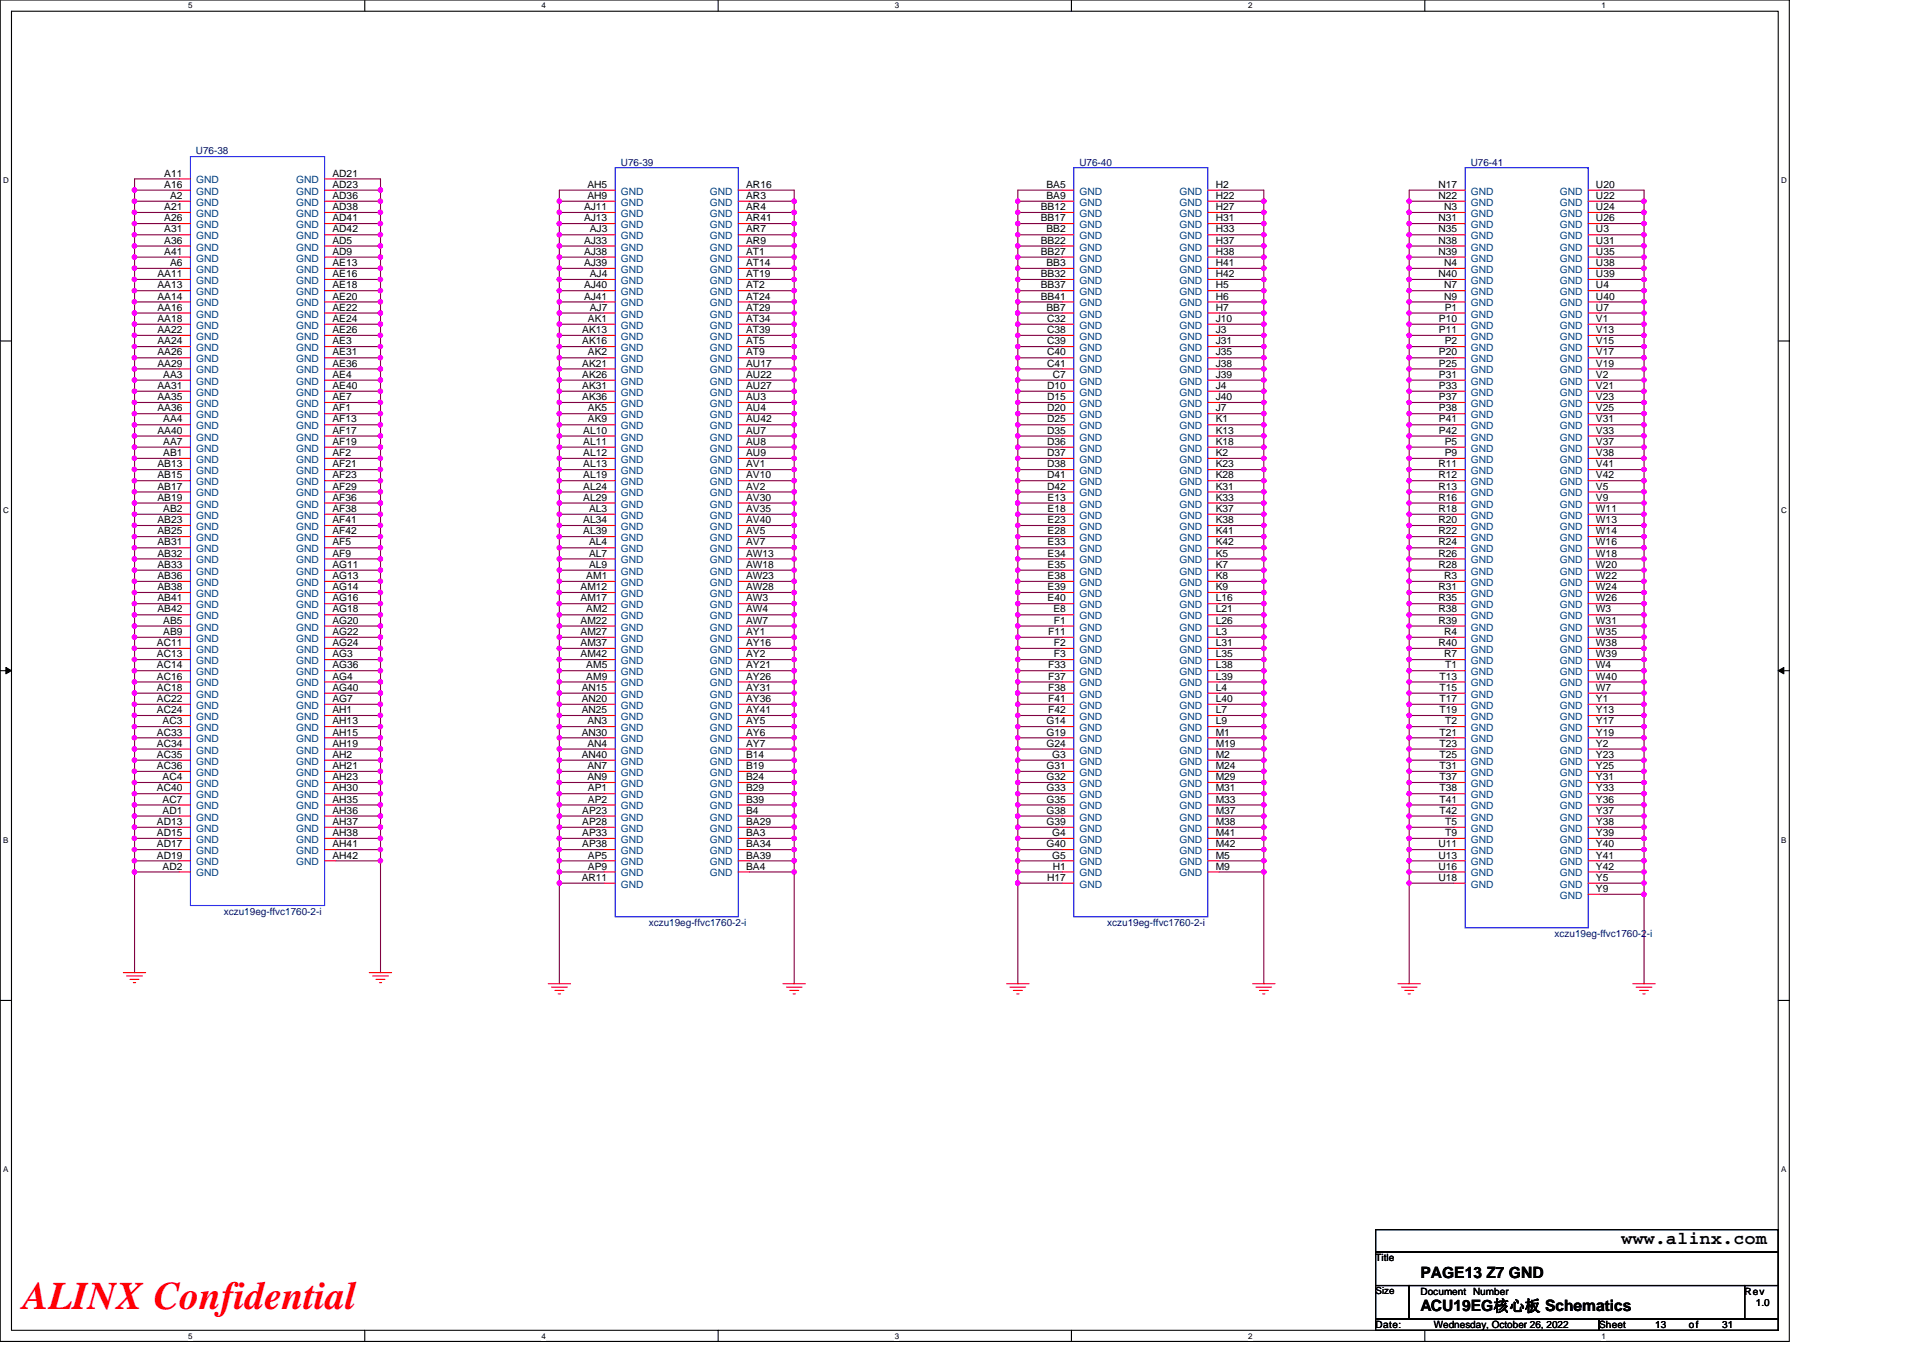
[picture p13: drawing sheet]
<svg xmlns="http://www.w3.org/2000/svg" width="297mm" height="210mm" viewBox="0 0 297 210" stroke-linecap="round" stroke-linejoin="round" font-family="sans-serif">
<defs><g id="words">
<text font-size="6" fill="#f00" x="3.5" y="202.3">ALINX Confidential</text>
<text font-size="2.8" x="250.5" y="192.3">www.alinx.com</text>
<g font-size="2.4">
<text x="219.4" y="197.4">PAGE13 Z7 GND</text>
<text x="219.4" y="202.6">ACU19EG核心板 Schematics</text>
</g>
<g font-size="1.5" fill="#000080">
<text x="30.3" y="23.9">U76-38</text>
<text x="95.9" y="25.6">U76-39</text>
<text x="166.7" y="25.6">U76-40</text>
<text x="227.2" y="25.6">U76-41</text>
<text x="34.6" y="141.3">xczu19eg-ffvc1760-2-i</text>
<text x="100.2" y="143">xczu19eg-ffvc1760-2-i</text>
<text x="171" y="143">xczu19eg-ffvc1760-2-i</text>
<text x="240.1" y="144.8">xczu19eg-ffvc1760-2-i</text>
</g>
<g font-size="1.5">
<text x="25.4" y="27.3">A11</text>
<text x="25.4" y="29">A16</text>
<text x="51.3" y="27.3">AD21</text>
<text x="51.3" y="29">AD23</text>
<text x="90.7" y="29">AH5</text>
<text x="115.2" y="29">AR16</text>
<text x="161.6" y="29">BA5</text>
<text x="187.8" y="29">H2</text>
<text x="222.2" y="29">N17</text>
<text x="246.5" y="29">U20</text>
<text x="25.4" y="32.5">A21</text>
<text x="25.4" y="34.2">A26</text>
<text x="25.4" y="35.9">A31</text>
<text x="26.3" y="30.7">A2</text>
<text x="51.3" y="30.7">AD36</text>
<text x="51.3" y="32.5">AD38</text>
<text x="51.3" y="34.2">AD41</text>
<text x="51.3" y="35.9">AD42</text>
<text x="90.2" y="32.5">AJ11</text>
<text x="90.2" y="34.2">AJ13</text>
<text x="90.7" y="30.7">AH9</text>
<text x="91.1" y="35.9">AJ3</text>
<text x="115.2" y="30.7">AR3</text>
<text x="115.2" y="32.5">AR4</text>
<text x="115.2" y="34.2">AR41</text>
<text x="115.2" y="35.9">AR7</text>
<text x="160.8" y="32.5">BB12</text>
<text x="160.8" y="34.2">BB17</text>
<text x="161.6" y="30.7">BA9</text>
<text x="161.6" y="35.9">BB2</text>
<text x="187.8" y="30.7">H22</text>
<text x="187.8" y="32.5">H27</text>
<text x="187.8" y="34.2">H31</text>
<text x="187.8" y="35.9">H33</text>
<text x="222.2" y="30.7">N22</text>
<text x="222.2" y="34.2">N31</text>
<text x="222.2" y="35.9">N35</text>
<text x="223.1" y="32.5">N3</text>
<text x="246.5" y="30.7">U22</text>
<text x="246.5" y="32.5">U24</text>
<text x="246.5" y="34.2">U26</text>
<text x="246.5" y="35.9">U3</text>
<text x="25.4" y="37.7">A36</text>
<text x="25.4" y="39.4">A41</text>
<text x="26.3" y="41.1">A6</text>
<text x="51.3" y="37.7">AD5</text>
<text x="51.3" y="39.4">AD9</text>
<text x="51.3" y="41.1">AE13</text>
<text x="90.2" y="37.7">AJ33</text>
<text x="90.2" y="39.4">AJ38</text>
<text x="90.2" y="41.1">AJ39</text>
<text x="115.2" y="37.7">AR9</text>
<text x="115.2" y="39.4">AT1</text>
<text x="115.2" y="41.1">AT14</text>
<text x="160.8" y="37.7">BB22</text>
<text x="160.8" y="39.4">BB27</text>
<text x="161.6" y="41.1">BB3</text>
<text x="187.8" y="37.7">H37</text>
<text x="187.8" y="39.4">H38</text>
<text x="187.8" y="41.1">H41</text>
<text x="222.2" y="37.7">N38</text>
<text x="222.2" y="39.4">N39</text>
<text x="223.1" y="41.1">N4</text>
<text x="246.5" y="37.7">U31</text>
<text x="246.5" y="39.4">U35</text>
<text x="246.5" y="41.1">U38</text>
<text x="24.3" y="42.8">AA11</text>
<text x="24.3" y="44.6">AA13</text>
<text x="24.3" y="46.3">AA14</text>
<text x="51.3" y="42.8">AE16</text>
<text x="51.3" y="44.6">AE18</text>
<text x="51.3" y="46.3">AE20</text>
<text x="90.2" y="44.6">AJ40</text>
<text x="90.2" y="46.3">AJ41</text>
<text x="91.1" y="42.8">AJ4</text>
<text x="115.2" y="42.8">AT19</text>
<text x="115.2" y="44.6">AT2</text>
<text x="115.2" y="46.3">AT24</text>
<text x="160.8" y="42.8">BB32</text>
<text x="160.8" y="44.6">BB37</text>
<text x="160.8" y="46.3">BB41</text>
<text x="187.8" y="42.8">H42</text>
<text x="187.8" y="44.6">H5</text>
<text x="187.8" y="46.3">H6</text>
<text x="222.2" y="42.8">N40</text>
<text x="223.1" y="44.6">N7</text>
<text x="223.1" y="46.3">N9</text>
<text x="246.5" y="42.8">U39</text>
<text x="246.5" y="44.6">U4</text>
<text x="246.5" y="46.3">U40</text>
<text x="24.3" y="48">AA16</text>
<text x="24.3" y="49.7">AA18</text>
<text x="24.3" y="51.5">AA22</text>
<text x="24.3" y="53.2">AA24</text>
<text x="51.3" y="48">AE22</text>
<text x="51.3" y="49.7">AE24</text>
<text x="51.3" y="51.5">AE26</text>
<text x="51.3" y="53.2">AE3</text>
<text x="89.9" y="51.5">AK13</text>
<text x="89.9" y="53.2">AK16</text>
<text x="90.8" y="49.7">AK1</text>
<text x="91.1" y="48">AJ7</text>
<text x="115.2" y="48">AT29</text>
<text x="115.2" y="49.7">AT34</text>
<text x="115.2" y="51.5">AT39</text>
<text x="115.2" y="53.2">AT5</text>
<text x="161.6" y="48">BB7</text>
<text x="161.7" y="49.7">C32</text>
<text x="161.7" y="51.5">C38</text>
<text x="161.7" y="53.2">C39</text>
<text x="187.8" y="48">H7</text>
<text x="187.8" y="49.7">J10</text>
<text x="187.8" y="51.5">J3</text>
<text x="187.8" y="53.2">J31</text>
<text x="222.3" y="49.7">P10</text>
<text x="222.3" y="51.5">P11</text>
<text x="223.2" y="48">P1</text>
<text x="223.2" y="53.2">P2</text>
<text x="246.5" y="48">U7</text>
<text x="246.5" y="49.7">V1</text>
<text x="246.5" y="51.5">V13</text>
<text x="246.5" y="53.2">V15</text>
<text x="24.3" y="54.9">AA26</text>
<text x="24.3" y="56.6">AA29</text>
<text x="25.2" y="58.4">AA3</text>
<text x="51.3" y="54.9">AE31</text>
<text x="51.3" y="56.6">AE36</text>
<text x="51.3" y="58.4">AE4</text>
<text x="89.9" y="56.6">AK21</text>
<text x="89.9" y="58.4">AK26</text>
<text x="90.8" y="54.9">AK2</text>
<text x="115.2" y="54.9">AT9</text>
<text x="115.2" y="56.6">AU17</text>
<text x="115.2" y="58.4">AU22</text>
<text x="161.7" y="54.9">C40</text>
<text x="161.7" y="56.6">C41</text>
<text x="162.6" y="58.4">C7</text>
<text x="187.8" y="54.9">J35</text>
<text x="187.8" y="56.6">J38</text>
<text x="187.8" y="58.4">J39</text>
<text x="222.3" y="54.9">P20</text>
<text x="222.3" y="56.6">P25</text>
<text x="222.3" y="58.4">P31</text>
<text x="246.5" y="54.9">V17</text>
<text x="246.5" y="56.6">V19</text>
<text x="246.5" y="58.4">V2</text>
<text x="24.3" y="60.1">AA31</text>
<text x="24.3" y="61.8">AA35</text>
<text x="24.3" y="63.6">AA36</text>
<text x="25.2" y="65.3">AA4</text>
<text x="51.3" y="60.1">AE40</text>
<text x="51.3" y="61.8">AE7</text>
<text x="51.3" y="63.6">AF1</text>
<text x="51.3" y="65.3">AF13</text>
<text x="89.9" y="60.1">AK31</text>
<text x="89.9" y="61.8">AK36</text>
<text x="90.8" y="63.6">AK5</text>
<text x="90.8" y="65.3">AK9</text>
<text x="115.2" y="60.1">AU27</text>
<text x="115.2" y="61.8">AU3</text>
<text x="115.2" y="63.6">AU4</text>
<text x="115.2" y="65.3">AU42</text>
<text x="161.7" y="60.1">D10</text>
<text x="161.7" y="61.8">D15</text>
<text x="161.7" y="63.6">D20</text>
<text x="161.7" y="65.3">D25</text>
<text x="187.8" y="60.1">J4</text>
<text x="187.8" y="61.8">J40</text>
<text x="187.8" y="63.6">J7</text>
<text x="187.8" y="65.3">K1</text>
<text x="222.3" y="60.1">P33</text>
<text x="222.3" y="61.8">P37</text>
<text x="222.3" y="63.6">P38</text>
<text x="222.3" y="65.3">P41</text>
<text x="246.5" y="60.1">V21</text>
<text x="246.5" y="61.8">V23</text>
<text x="246.5" y="63.6">V25</text>
<text x="246.5" y="65.3">V31</text>
<text x="24.3" y="67">AA40</text>
<text x="25.2" y="68.7">AA7</text>
<text x="25.2" y="70.5">AB1</text>
<text x="51.3" y="67">AF17</text>
<text x="51.3" y="68.7">AF19</text>
<text x="51.3" y="70.5">AF2</text>
<text x="90.1" y="67">AL10</text>
<text x="90.1" y="68.7">AL11</text>
<text x="90.1" y="70.5">AL12</text>
<text x="115.2" y="67">AU7</text>
<text x="115.2" y="68.7">AU8</text>
<text x="115.2" y="70.5">AU9</text>
<text x="161.7" y="67">D35</text>
<text x="161.7" y="68.7">D36</text>
<text x="161.7" y="70.5">D37</text>
<text x="187.8" y="67">K13</text>
<text x="187.8" y="68.7">K18</text>
<text x="187.8" y="70.5">K2</text>
<text x="222.3" y="67">P42</text>
<text x="223.2" y="68.7">P5</text>
<text x="223.2" y="70.5">P9</text>
<text x="246.5" y="67">V33</text>
<text x="246.5" y="68.7">V37</text>
<text x="246.5" y="70.5">V38</text>
<text x="24.3" y="72.2">AB13</text>
<text x="24.3" y="73.9">AB15</text>
<text x="24.3" y="75.6">AB17</text>
<text x="24.3" y="77.4">AB19</text>
<text x="51.3" y="72.2">AF21</text>
<text x="51.3" y="73.9">AF23</text>
<text x="51.3" y="75.6">AF29</text>
<text x="51.3" y="77.4">AF36</text>
<text x="90.1" y="72.2">AL13</text>
<text x="90.1" y="73.9">AL19</text>
<text x="90.1" y="75.6">AL24</text>
<text x="90.1" y="77.4">AL29</text>
<text x="115.2" y="72.2">AV1</text>
<text x="115.2" y="73.9">AV10</text>
<text x="115.2" y="75.6">AV2</text>
<text x="115.2" y="77.4">AV30</text>
<text x="161.7" y="72.2">D38</text>
<text x="161.7" y="73.9">D41</text>
<text x="161.7" y="75.6">D42</text>
<text x="161.8" y="77.4">E13</text>
<text x="187.8" y="72.2">K23</text>
<text x="187.8" y="73.9">K28</text>
<text x="187.8" y="75.6">K31</text>
<text x="187.8" y="77.4">K33</text>
<text x="222.2" y="72.2">R11</text>
<text x="222.2" y="73.9">R12</text>
<text x="222.2" y="75.6">R13</text>
<text x="222.2" y="77.4">R16</text>
<text x="246.5" y="72.2">V41</text>
<text x="246.5" y="73.9">V42</text>
<text x="246.5" y="75.6">V5</text>
<text x="246.5" y="77.4">V9</text>
<text x="24.3" y="80.8">AB23</text>
<text x="24.3" y="82.6">AB25</text>
<text x="25.2" y="79.1">AB2</text>
<text x="51.3" y="79.1">AF38</text>
<text x="51.3" y="80.8">AF41</text>
<text x="51.3" y="82.6">AF42</text>
<text x="90.1" y="80.8">AL34</text>
<text x="90.1" y="82.6">AL39</text>
<text x="91" y="79.1">AL3</text>
<text x="115.2" y="79.1">AV35</text>
<text x="115.2" y="80.8">AV40</text>
<text x="115.2" y="82.6">AV5</text>
<text x="161.8" y="79.1">E18</text>
<text x="161.8" y="80.8">E23</text>
<text x="161.8" y="82.6">E28</text>
<text x="187.8" y="79.1">K37</text>
<text x="187.8" y="80.8">K38</text>
<text x="187.8" y="82.6">K41</text>
<text x="222.2" y="79.1">R18</text>
<text x="222.2" y="80.8">R20</text>
<text x="222.2" y="82.6">R22</text>
<text x="246.5" y="79.1">W11</text>
<text x="246.5" y="80.8">W13</text>
<text x="246.5" y="82.6">W14</text>
<text x="24.3" y="84.3">AB31</text>
<text x="24.3" y="86">AB32</text>
<text x="24.3" y="87.7">AB33</text>
<text x="24.3" y="89.5">AB36</text>
<text x="51.3" y="84.3">AF5</text>
<text x="51.3" y="86">AF9</text>
<text x="51.3" y="87.7">AG11</text>
<text x="51.3" y="89.5">AG13</text>
<text x="90.6" y="89.5">AM1</text>
<text x="91" y="84.3">AL4</text>
<text x="91" y="86">AL7</text>
<text x="91" y="87.7">AL9</text>
<text x="115.2" y="84.3">AV7</text>
<text x="115.2" y="86">AW13</text>
<text x="115.2" y="87.7">AW18</text>
<text x="115.2" y="89.5">AW23</text>
<text x="161.8" y="84.3">E33</text>
<text x="161.8" y="86">E34</text>
<text x="161.8" y="87.7">E35</text>
<text x="161.8" y="89.5">E38</text>
<text x="187.8" y="84.3">K42</text>
<text x="187.8" y="86">K5</text>
<text x="187.8" y="87.7">K7</text>
<text x="187.8" y="89.5">K8</text>
<text x="222.2" y="84.3">R24</text>
<text x="222.2" y="86">R26</text>
<text x="222.2" y="87.7">R28</text>
<text x="223.1" y="89.5">R3</text>
<text x="246.5" y="84.3">W16</text>
<text x="246.5" y="86">W18</text>
<text x="246.5" y="87.7">W20</text>
<text x="246.5" y="89.5">W22</text>
<text x="24.3" y="91.2">AB38</text>
<text x="24.3" y="92.9">AB41</text>
<text x="24.3" y="94.6">AB42</text>
<text x="51.3" y="91.2">AG14</text>
<text x="51.3" y="92.9">AG16</text>
<text x="51.3" y="94.6">AG18</text>
<text x="89.7" y="91.2">AM12</text>
<text x="89.7" y="92.9">AM17</text>
<text x="90.6" y="94.6">AM2</text>
<text x="115.2" y="91.2">AW28</text>
<text x="115.2" y="92.9">AW3</text>
<text x="115.2" y="94.6">AW4</text>
<text x="161.8" y="91.2">E39</text>
<text x="161.8" y="92.9">E40</text>
<text x="162.7" y="94.6">E8</text>
<text x="187.8" y="91.2">K9</text>
<text x="187.8" y="92.9">L16</text>
<text x="187.8" y="94.6">L21</text>
<text x="222.2" y="91.2">R31</text>
<text x="222.2" y="92.9">R35</text>
<text x="222.2" y="94.6">R38</text>
<text x="246.5" y="91.2">W24</text>
<text x="246.5" y="92.9">W26</text>
<text x="246.5" y="94.6">W3</text>
<text x="24.2" y="99.8">AC11</text>
<text x="24.2" y="101.6">AC13</text>
<text x="25.2" y="96.4">AB5</text>
<text x="25.2" y="98.1">AB9</text>
<text x="51.3" y="96.4">AG20</text>
<text x="51.3" y="98.1">AG22</text>
<text x="51.3" y="99.8">AG24</text>
<text x="51.3" y="101.6">AG3</text>
<text x="89.7" y="96.4">AM22</text>
<text x="89.7" y="98.1">AM27</text>
<text x="89.7" y="99.8">AM37</text>
<text x="89.7" y="101.6">AM42</text>
<text x="115.2" y="96.4">AW7</text>
<text x="115.2" y="98.1">AY1</text>
<text x="115.2" y="99.8">AY16</text>
<text x="115.2" y="101.6">AY2</text>
<text x="161.9" y="98.1">F11</text>
<text x="162.8" y="96.4">F1</text>
<text x="162.8" y="99.8">F2</text>
<text x="162.8" y="101.6">F3</text>
<text x="187.8" y="96.4">L26</text>
<text x="187.8" y="98.1">L3</text>
<text x="187.8" y="99.8">L31</text>
<text x="187.8" y="101.6">L35</text>
<text x="222.2" y="96.4">R39</text>
<text x="222.2" y="99.8">R40</text>
<text x="223.1" y="98.1">R4</text>
<text x="223.1" y="101.6">R7</text>
<text x="246.5" y="96.4">W31</text>
<text x="246.5" y="98.1">W35</text>
<text x="246.5" y="99.8">W38</text>
<text x="246.5" y="101.6">W39</text>
<text x="24.2" y="103.3">AC14</text>
<text x="24.2" y="105">AC16</text>
<text x="24.2" y="106.7">AC18</text>
<text x="51.3" y="103.3">AG36</text>
<text x="51.3" y="105">AG4</text>
<text x="51.3" y="106.7">AG40</text>
<text x="89.8" y="106.7">AN15</text>
<text x="90.6" y="103.3">AM5</text>
<text x="90.6" y="105">AM9</text>
<text x="115.2" y="103.3">AY21</text>
<text x="115.2" y="105">AY26</text>
<text x="115.2" y="106.7">AY31</text>
<text x="161.9" y="103.3">F33</text>
<text x="161.9" y="105">F37</text>
<text x="161.9" y="106.7">F38</text>
<text x="187.8" y="103.3">L38</text>
<text x="187.8" y="105">L39</text>
<text x="187.8" y="106.7">L4</text>
<text x="222.4" y="105">T13</text>
<text x="222.4" y="106.7">T15</text>
<text x="223.2" y="103.3">T1</text>
<text x="246.5" y="103.3">W4</text>
<text x="246.5" y="105">W40</text>
<text x="246.5" y="106.7">W7</text>
<text x="24.2" y="108.5">AC22</text>
<text x="24.2" y="110.2">AC24</text>
<text x="24.2" y="113.6">AC33</text>
<text x="25.1" y="111.9">AC3</text>
<text x="51.3" y="108.5">AG7</text>
<text x="51.3" y="110.2">AH1</text>
<text x="51.3" y="111.9">AH13</text>
<text x="51.3" y="113.6">AH15</text>
<text x="89.8" y="108.5">AN20</text>
<text x="89.8" y="110.2">AN25</text>
<text x="89.8" y="113.6">AN30</text>
<text x="90.7" y="111.9">AN3</text>
<text x="115.2" y="108.5">AY36</text>
<text x="115.2" y="110.2">AY41</text>
<text x="115.2" y="111.9">AY5</text>
<text x="115.2" y="113.6">AY6</text>
<text x="161.6" y="111.9">G14</text>
<text x="161.6" y="113.6">G19</text>
<text x="161.9" y="108.5">F41</text>
<text x="161.9" y="110.2">F42</text>
<text x="187.8" y="108.5">L40</text>
<text x="187.8" y="110.2">L7</text>
<text x="187.8" y="111.9">L9</text>
<text x="187.8" y="113.6">M1</text>
<text x="222.4" y="108.5">T17</text>
<text x="222.4" y="110.2">T19</text>
<text x="222.4" y="113.6">T21</text>
<text x="223.2" y="111.9">T2</text>
<text x="246.5" y="108.5">Y1</text>
<text x="246.5" y="110.2">Y13</text>
<text x="246.5" y="111.9">Y17</text>
<text x="246.5" y="113.6">Y19</text>
<text x="24.2" y="115.4">AC34</text>
<text x="24.2" y="117.1">AC35</text>
<text x="24.2" y="118.8">AC36</text>
<text x="51.3" y="115.4">AH19</text>
<text x="51.3" y="117.1">AH2</text>
<text x="51.3" y="118.8">AH21</text>
<text x="89.8" y="117.1">AN40</text>
<text x="90.7" y="115.4">AN4</text>
<text x="90.7" y="118.8">AN7</text>
<text x="115.2" y="115.4">AY7</text>
<text x="115.2" y="117.1">B14</text>
<text x="115.2" y="118.8">B19</text>
<text x="161.6" y="115.4">G24</text>
<text x="161.6" y="118.8">G31</text>
<text x="162.5" y="117.1">G3</text>
<text x="187.8" y="115.4">M19</text>
<text x="187.8" y="117.1">M2</text>
<text x="187.8" y="118.8">M24</text>
<text x="222.4" y="115.4">T23</text>
<text x="222.4" y="117.1">T25</text>
<text x="222.4" y="118.8">T31</text>
<text x="246.5" y="115.4">Y2</text>
<text x="246.5" y="117.1">Y23</text>
<text x="246.5" y="118.8">Y25</text>
<text x="24.2" y="122.3">AC40</text>
<text x="25.1" y="120.5">AC4</text>
<text x="25.1" y="124">AC7</text>
<text x="25.1" y="125.7">AD1</text>
<text x="51.3" y="120.5">AH23</text>
<text x="51.3" y="122.3">AH30</text>
<text x="51.3" y="124">AH35</text>
<text x="51.3" y="125.7">AH36</text>
<text x="89.9" y="125.7">AP23</text>
<text x="90.7" y="120.5">AN9</text>
<text x="90.8" y="122.3">AP1</text>
<text x="90.8" y="124">AP2</text>
<text x="115.2" y="120.5">B24</text>
<text x="115.2" y="122.3">B29</text>
<text x="115.2" y="124">B39</text>
<text x="115.2" y="125.7">B4</text>
<text x="161.6" y="120.5">G32</text>
<text x="161.6" y="122.3">G33</text>
<text x="161.6" y="124">G35</text>
<text x="161.6" y="125.7">G38</text>
<text x="187.8" y="120.5">M29</text>
<text x="187.8" y="122.3">M31</text>
<text x="187.8" y="124">M33</text>
<text x="187.8" y="125.7">M37</text>
<text x="222.4" y="120.5">T37</text>
<text x="222.4" y="122.3">T38</text>
<text x="222.4" y="124">T41</text>
<text x="222.4" y="125.7">T42</text>
<text x="246.5" y="120.5">Y31</text>
<text x="246.5" y="122.3">Y33</text>
<text x="246.5" y="124">Y36</text>
<text x="246.5" y="125.7">Y37</text>
<text x="24.2" y="127.5">AD13</text>
<text x="24.2" y="129.2">AD15</text>
<text x="24.2" y="130.9">AD17</text>
<text x="51.3" y="127.5">AH37</text>
<text x="51.3" y="129.2">AH38</text>
<text x="51.3" y="130.9">AH41</text>
<text x="89.9" y="127.5">AP28</text>
<text x="89.9" y="129.2">AP33</text>
<text x="89.9" y="130.9">AP38</text>
<text x="115.2" y="127.5">BA29</text>
<text x="115.2" y="129.2">BA3</text>
<text x="115.2" y="130.9">BA34</text>
<text x="161.6" y="127.5">G39</text>
<text x="161.6" y="130.9">G40</text>
<text x="162.5" y="129.2">G4</text>
<text x="187.8" y="127.5">M38</text>
<text x="187.8" y="129.2">M41</text>
<text x="187.8" y="130.9">M42</text>
<text x="222.2" y="130.9">U11</text>
<text x="223.2" y="127.5">T5</text>
<text x="223.2" y="129.2">T9</text>
<text x="246.5" y="127.5">Y38</text>
<text x="246.5" y="129.2">Y39</text>
<text x="246.5" y="130.9">Y40</text>
<text x="24.2" y="132.7">AD19</text>
<text x="25.1" y="134.4">AD2</text>
<text x="51.3" y="132.7">AH42</text>
<text x="89.8" y="136.1">AR11</text>
<text x="90.8" y="132.7">AP5</text>
<text x="90.8" y="134.4">AP9</text>
<text x="115.2" y="132.7">BA39</text>
<text x="115.2" y="134.4">BA4</text>
<text x="161.7" y="136.1">H17</text>
<text x="162.5" y="132.7">G5</text>
<text x="162.6" y="134.4">H1</text>
<text x="187.8" y="132.7">M5</text>
<text x="187.8" y="134.4">M9</text>
<text x="222.2" y="132.7">U13</text>
<text x="222.2" y="134.4">U16</text>
<text x="222.2" y="136.1">U18</text>
<text x="246.5" y="132.7">Y41</text>
<text x="246.5" y="134.4">Y42</text>
<text x="246.5" y="136.1">Y5</text>
<text x="246.5" y="137.8">Y9</text>
<text x="212.5" y="194.9">Title</text>
<text x="212.5" y="200">Size</text>
<text x="219.4" y="200">Document Number</text>
<text x="269.5" y="200">Rev</text>
<text x="271.2" y="201.8">1.0</text>
<text x="212.5" y="205.2">Date:</text>
<text x="221.5" y="205.2">Wednesday, October 26, 2022</text>
<text x="247" y="205.2">Sheet</text>
<text x="255.7" y="205.2">13</text>
<text x="260.9" y="205.2">of</text>
<text x="266" y="205.2">31</text>
</g>
<g font-size="1.5" fill="#004080">
<text x="30.3" y="28.3">GND</text>
<text x="45.8" y="28.3">GND</text>
<text x="30.3" y="30.1">GND</text>
<text x="30.3" y="31.8">GND</text>
<text x="30.3" y="33.5">GND</text>
<text x="30.3" y="35.2">GND</text>
<text x="45.8" y="30.1">GND</text>
<text x="45.8" y="31.8">GND</text>
<text x="45.8" y="33.5">GND</text>
<text x="45.8" y="35.2">GND</text>
<text x="95.9" y="30.1">GND</text>
<text x="95.9" y="31.8">GND</text>
<text x="95.9" y="33.5">GND</text>
<text x="95.9" y="35.2">GND</text>
<text x="109.7" y="30.1">GND</text>
<text x="109.7" y="31.8">GND</text>
<text x="109.7" y="33.5">GND</text>
<text x="109.7" y="35.2">GND</text>
<text x="166.7" y="30.1">GND</text>
<text x="166.7" y="31.8">GND</text>
<text x="166.7" y="33.5">GND</text>
<text x="166.7" y="35.2">GND</text>
<text x="182.2" y="30.1">GND</text>
<text x="182.2" y="31.8">GND</text>
<text x="182.2" y="33.5">GND</text>
<text x="182.2" y="35.2">GND</text>
<text x="227.2" y="30.1">GND</text>
<text x="227.2" y="31.8">GND</text>
<text x="227.2" y="33.5">GND</text>
<text x="227.2" y="35.2">GND</text>
<text x="240.9" y="30.1">GND</text>
<text x="240.9" y="31.8">GND</text>
<text x="240.9" y="33.5">GND</text>
<text x="240.9" y="35.2">GND</text>
<text x="30.3" y="37">GND</text>
<text x="30.3" y="38.7">GND</text>
<text x="30.3" y="40.4">GND</text>
<text x="45.8" y="37">GND</text>
<text x="45.8" y="38.7">GND</text>
<text x="45.8" y="40.4">GND</text>
<text x="95.9" y="37">GND</text>
<text x="95.9" y="38.7">GND</text>
<text x="95.9" y="40.4">GND</text>
<text x="109.7" y="37">GND</text>
<text x="109.7" y="38.7">GND</text>
<text x="109.7" y="40.4">GND</text>
<text x="166.7" y="37">GND</text>
<text x="166.7" y="38.7">GND</text>
<text x="166.7" y="40.4">GND</text>
<text x="182.2" y="37">GND</text>
<text x="182.2" y="38.7">GND</text>
<text x="182.2" y="40.4">GND</text>
<text x="227.2" y="37">GND</text>
<text x="227.2" y="38.7">GND</text>
<text x="227.2" y="40.4">GND</text>
<text x="240.9" y="37">GND</text>
<text x="240.9" y="38.7">GND</text>
<text x="240.9" y="40.4">GND</text>
<text x="30.3" y="42.2">GND</text>
<text x="30.3" y="43.9">GND</text>
<text x="30.3" y="45.6">GND</text>
<text x="30.3" y="47.3">GND</text>
<text x="45.8" y="42.2">GND</text>
<text x="45.8" y="43.9">GND</text>
<text x="45.8" y="45.6">GND</text>
<text x="45.8" y="47.3">GND</text>
<text x="95.9" y="42.2">GND</text>
<text x="95.9" y="43.9">GND</text>
<text x="95.9" y="45.6">GND</text>
<text x="95.9" y="47.3">GND</text>
<text x="109.7" y="42.2">GND</text>
<text x="109.7" y="43.9">GND</text>
<text x="109.7" y="45.6">GND</text>
<text x="109.7" y="47.3">GND</text>
<text x="166.7" y="42.2">GND</text>
<text x="166.7" y="43.9">GND</text>
<text x="166.7" y="45.6">GND</text>
<text x="166.7" y="47.3">GND</text>
<text x="182.2" y="42.2">GND</text>
<text x="182.2" y="43.9">GND</text>
<text x="182.2" y="45.6">GND</text>
<text x="182.2" y="47.3">GND</text>
<text x="227.2" y="42.2">GND</text>
<text x="227.2" y="43.9">GND</text>
<text x="227.2" y="45.6">GND</text>
<text x="227.2" y="47.3">GND</text>
<text x="240.9" y="42.2">GND</text>
<text x="240.9" y="43.9">GND</text>
<text x="240.9" y="45.6">GND</text>
<text x="240.9" y="47.3">GND</text>
<text x="30.3" y="49.1">GND</text>
<text x="30.3" y="50.8">GND</text>
<text x="30.3" y="52.5">GND</text>
<text x="45.8" y="49.1">GND</text>
<text x="45.8" y="50.8">GND</text>
<text x="45.8" y="52.5">GND</text>
<text x="95.9" y="49.1">GND</text>
<text x="95.9" y="50.8">GND</text>
<text x="95.9" y="52.5">GND</text>
<text x="109.7" y="49.1">GND</text>
<text x="109.7" y="50.8">GND</text>
<text x="109.7" y="52.5">GND</text>
<text x="166.7" y="49.1">GND</text>
<text x="166.7" y="50.8">GND</text>
<text x="166.7" y="52.5">GND</text>
<text x="182.2" y="49.1">GND</text>
<text x="182.2" y="50.8">GND</text>
<text x="182.2" y="52.5">GND</text>
<text x="227.2" y="49.1">GND</text>
<text x="227.2" y="50.8">GND</text>
<text x="227.2" y="52.5">GND</text>
<text x="240.9" y="49.1">GND</text>
<text x="240.9" y="50.8">GND</text>
<text x="240.9" y="52.5">GND</text>
<text x="30.3" y="54.3">GND</text>
<text x="30.3" y="56">GND</text>
<text x="30.3" y="57.7">GND</text>
<text x="30.3" y="59.4">GND</text>
<text x="45.8" y="54.3">GND</text>
<text x="45.8" y="56">GND</text>
<text x="45.8" y="57.7">GND</text>
<text x="45.8" y="59.4">GND</text>
<text x="95.9" y="54.3">GND</text>
<text x="95.9" y="56">GND</text>
<text x="95.9" y="57.7">GND</text>
<text x="95.9" y="59.4">GND</text>
<text x="109.7" y="54.3">GND</text>
<text x="109.7" y="56">GND</text>
<text x="109.7" y="57.7">GND</text>
<text x="109.7" y="59.4">GND</text>
<text x="166.7" y="54.3">GND</text>
<text x="166.7" y="56">GND</text>
<text x="166.7" y="57.7">GND</text>
<text x="166.7" y="59.4">GND</text>
<text x="182.2" y="54.3">GND</text>
<text x="182.2" y="56">GND</text>
<text x="182.2" y="57.7">GND</text>
<text x="182.2" y="59.4">GND</text>
<text x="227.2" y="54.3">GND</text>
<text x="227.2" y="56">GND</text>
<text x="227.2" y="57.7">GND</text>
<text x="227.2" y="59.4">GND</text>
<text x="240.9" y="54.3">GND</text>
<text x="240.9" y="56">GND</text>
<text x="240.9" y="57.7">GND</text>
<text x="240.9" y="59.4">GND</text>
<text x="30.3" y="61.2">GND</text>
<text x="30.3" y="62.9">GND</text>
<text x="30.3" y="64.6">GND</text>
<text x="45.8" y="61.2">GND</text>
<text x="45.8" y="62.9">GND</text>
<text x="45.8" y="64.6">GND</text>
<text x="95.9" y="61.2">GND</text>
<text x="95.9" y="62.9">GND</text>
<text x="95.9" y="64.6">GND</text>
<text x="109.7" y="61.2">GND</text>
<text x="109.7" y="62.9">GND</text>
<text x="109.7" y="64.6">GND</text>
<text x="166.7" y="61.2">GND</text>
<text x="166.7" y="62.9">GND</text>
<text x="166.7" y="64.6">GND</text>
<text x="182.2" y="61.2">GND</text>
<text x="182.2" y="62.9">GND</text>
<text x="182.2" y="64.6">GND</text>
<text x="227.2" y="61.2">GND</text>
<text x="227.2" y="62.9">GND</text>
<text x="227.2" y="64.6">GND</text>
<text x="240.9" y="61.2">GND</text>
<text x="240.9" y="62.9">GND</text>
<text x="240.9" y="64.6">GND</text>
<text x="30.3" y="66.3">GND</text>
<text x="30.3" y="68.1">GND</text>
<text x="30.3" y="69.8">GND</text>
<text x="30.3" y="71.5">GND</text>
<text x="45.8" y="66.3">GND</text>
<text x="45.8" y="68.1">GND</text>
<text x="45.8" y="69.8">GND</text>
<text x="45.8" y="71.5">GND</text>
<text x="95.9" y="66.3">GND</text>
<text x="95.9" y="68.1">GND</text>
<text x="95.9" y="69.8">GND</text>
<text x="95.9" y="71.5">GND</text>
<text x="109.7" y="66.3">GND</text>
<text x="109.7" y="68.1">GND</text>
<text x="109.7" y="69.8">GND</text>
<text x="109.7" y="71.5">GND</text>
<text x="166.7" y="66.3">GND</text>
<text x="166.7" y="68.1">GND</text>
<text x="166.7" y="69.8">GND</text>
<text x="166.7" y="71.5">GND</text>
<text x="182.2" y="66.3">GND</text>
<text x="182.2" y="68.1">GND</text>
<text x="182.2" y="69.8">GND</text>
<text x="182.2" y="71.5">GND</text>
<text x="227.2" y="66.3">GND</text>
<text x="227.2" y="68.1">GND</text>
<text x="227.2" y="69.8">GND</text>
<text x="227.2" y="71.5">GND</text>
<text x="240.9" y="66.3">GND</text>
<text x="240.9" y="68.1">GND</text>
<text x="240.9" y="69.8">GND</text>
<text x="240.9" y="71.5">GND</text>
<text x="30.3" y="73.3">GND</text>
<text x="30.3" y="75">GND</text>
<text x="30.3" y="76.7">GND</text>
<text x="45.8" y="73.3">GND</text>
<text x="45.8" y="75">GND</text>
<text x="45.8" y="76.7">GND</text>
<text x="95.9" y="73.3">GND</text>
<text x="95.9" y="75">GND</text>
<text x="95.9" y="76.7">GND</text>
<text x="109.7" y="73.3">GND</text>
<text x="109.7" y="75">GND</text>
<text x="109.7" y="76.7">GND</text>
<text x="166.7" y="73.3">GND</text>
<text x="166.7" y="75">GND</text>
<text x="166.7" y="76.7">GND</text>
<text x="182.2" y="73.3">GND</text>
<text x="182.2" y="75">GND</text>
<text x="182.2" y="76.7">GND</text>
<text x="227.2" y="73.3">GND</text>
<text x="227.2" y="75">GND</text>
<text x="227.2" y="76.7">GND</text>
<text x="240.9" y="73.3">GND</text>
<text x="240.9" y="75">GND</text>
<text x="240.9" y="76.7">GND</text>
<text x="30.3" y="78.4">GND</text>
<text x="30.3" y="80.2">GND</text>
<text x="30.3" y="81.9">GND</text>
<text x="30.3" y="83.6">GND</text>
<text x="45.8" y="78.4">GND</text>
<text x="45.8" y="80.2">GND</text>
<text x="45.8" y="81.9">GND</text>
<text x="45.8" y="83.6">GND</text>
<text x="95.9" y="78.4">GND</text>
<text x="95.9" y="80.2">GND</text>
<text x="95.9" y="81.9">GND</text>
<text x="95.9" y="83.6">GND</text>
<text x="109.7" y="78.4">GND</text>
<text x="109.7" y="80.2">GND</text>
<text x="109.7" y="81.9">GND</text>
<text x="109.7" y="83.6">GND</text>
<text x="166.7" y="78.4">GND</text>
<text x="166.7" y="80.2">GND</text>
<text x="166.7" y="81.9">GND</text>
<text x="166.7" y="83.6">GND</text>
<text x="182.2" y="78.4">GND</text>
<text x="182.2" y="80.2">GND</text>
<text x="182.2" y="81.9">GND</text>
<text x="182.2" y="83.6">GND</text>
<text x="227.2" y="78.4">GND</text>
<text x="227.2" y="80.2">GND</text>
<text x="227.2" y="81.9">GND</text>
<text x="227.2" y="83.6">GND</text>
<text x="240.9" y="78.4">GND</text>
<text x="240.9" y="80.2">GND</text>
<text x="240.9" y="81.9">GND</text>
<text x="240.9" y="83.6">GND</text>
<text x="30.3" y="85.3">GND</text>
<text x="30.3" y="87.1">GND</text>
<text x="30.3" y="88.8">GND</text>
<text x="45.8" y="85.3">GND</text>
<text x="45.8" y="87.1">GND</text>
<text x="45.8" y="88.8">GND</text>
<text x="95.9" y="85.3">GND</text>
<text x="95.9" y="87.1">GND</text>
<text x="95.9" y="88.8">GND</text>
<text x="109.7" y="85.3">GND</text>
<text x="109.7" y="87.1">GND</text>
<text x="109.7" y="88.8">GND</text>
<text x="166.7" y="85.3">GND</text>
<text x="166.7" y="87.1">GND</text>
<text x="166.7" y="88.8">GND</text>
<text x="182.2" y="85.3">GND</text>
<text x="182.2" y="87.1">GND</text>
<text x="182.2" y="88.8">GND</text>
<text x="227.2" y="85.3">GND</text>
<text x="227.2" y="87.1">GND</text>
<text x="227.2" y="88.8">GND</text>
<text x="240.9" y="85.3">GND</text>
<text x="240.9" y="87.1">GND</text>
<text x="240.9" y="88.8">GND</text>
<text x="30.3" y="90.5">GND</text>
<text x="30.3" y="92.2">GND</text>
<text x="30.3" y="94">GND</text>
<text x="30.3" y="95.7">GND</text>
<text x="45.8" y="90.5">GND</text>
<text x="45.8" y="92.2">GND</text>
<text x="45.8" y="94">GND</text>
<text x="45.8" y="95.7">GND</text>
<text x="95.9" y="90.5">GND</text>
<text x="95.9" y="92.2">GND</text>
<text x="95.9" y="94">GND</text>
<text x="95.9" y="95.7">GND</text>
<text x="109.7" y="90.5">GND</text>
<text x="109.7" y="92.2">GND</text>
<text x="109.7" y="94">GND</text>
<text x="109.7" y="95.7">GND</text>
<text x="166.7" y="90.5">GND</text>
<text x="166.7" y="92.2">GND</text>
<text x="166.7" y="94">GND</text>
<text x="166.7" y="95.7">GND</text>
<text x="182.2" y="90.5">GND</text>
<text x="182.2" y="92.2">GND</text>
<text x="182.2" y="94">GND</text>
<text x="182.2" y="95.7">GND</text>
<text x="227.2" y="90.5">GND</text>
<text x="227.2" y="92.2">GND</text>
<text x="227.2" y="94">GND</text>
<text x="227.2" y="95.7">GND</text>
<text x="240.9" y="90.5">GND</text>
<text x="240.9" y="92.2">GND</text>
<text x="240.9" y="94">GND</text>
<text x="240.9" y="95.7">GND</text>
<text x="30.3" y="97.4">GND</text>
<text x="30.3" y="99.2">GND</text>
<text x="30.3" y="100.9">GND</text>
<text x="45.8" y="97.4">GND</text>
<text x="45.8" y="99.2">GND</text>
<text x="45.8" y="100.9">GND</text>
<text x="95.9" y="97.4">GND</text>
<text x="95.9" y="99.2">GND</text>
<text x="95.9" y="100.9">GND</text>
<text x="109.7" y="97.4">GND</text>
<text x="109.7" y="99.2">GND</text>
<text x="109.7" y="100.9">GND</text>
<text x="166.7" y="97.4">GND</text>
<text x="166.7" y="99.2">GND</text>
<text x="166.7" y="100.9">GND</text>
<text x="182.2" y="97.4">GND</text>
<text x="182.2" y="99.2">GND</text>
<text x="182.2" y="100.9">GND</text>
<text x="227.2" y="97.4">GND</text>
<text x="227.2" y="99.2">GND</text>
<text x="227.2" y="100.9">GND</text>
<text x="240.9" y="97.4">GND</text>
<text x="240.9" y="99.2">GND</text>
<text x="240.9" y="100.9">GND</text>
<text x="30.3" y="102.6">GND</text>
<text x="30.3" y="104.3">GND</text>
<text x="30.3" y="106.1">GND</text>
<text x="30.3" y="107.8">GND</text>
<text x="45.8" y="102.6">GND</text>
<text x="45.8" y="104.3">GND</text>
<text x="45.8" y="106.1">GND</text>
<text x="45.8" y="107.8">GND</text>
<text x="95.9" y="102.6">GND</text>
<text x="95.9" y="104.3">GND</text>
<text x="95.9" y="106.1">GND</text>
<text x="95.9" y="107.8">GND</text>
<text x="109.7" y="102.6">GND</text>
<text x="109.7" y="104.3">GND</text>
<text x="109.7" y="106.1">GND</text>
<text x="109.7" y="107.8">GND</text>
<text x="166.7" y="102.6">GND</text>
<text x="166.7" y="104.3">GND</text>
<text x="166.7" y="106.1">GND</text>
<text x="166.7" y="107.8">GND</text>
<text x="182.2" y="102.6">GND</text>
<text x="182.2" y="104.3">GND</text>
<text x="182.2" y="106.1">GND</text>
<text x="182.2" y="107.8">GND</text>
<text x="227.2" y="102.6">GND</text>
<text x="227.2" y="104.3">GND</text>
<text x="227.2" y="106.1">GND</text>
<text x="227.2" y="107.8">GND</text>
<text x="240.9" y="102.6">GND</text>
<text x="240.9" y="104.3">GND</text>
<text x="240.9" y="106.1">GND</text>
<text x="240.9" y="107.8">GND</text>
<text x="30.3" y="109.5">GND</text>
<text x="30.3" y="111.3">GND</text>
<text x="30.3" y="113">GND</text>
<text x="45.8" y="109.5">GND</text>
<text x="45.8" y="111.3">GND</text>
<text x="45.8" y="113">GND</text>
<text x="95.9" y="109.5">GND</text>
<text x="95.9" y="111.3">GND</text>
<text x="95.9" y="113">GND</text>
<text x="109.7" y="109.5">GND</text>
<text x="109.7" y="111.3">GND</text>
<text x="109.7" y="113">GND</text>
<text x="166.7" y="109.5">GND</text>
<text x="166.7" y="111.3">GND</text>
<text x="166.7" y="113">GND</text>
<text x="182.2" y="109.5">GND</text>
<text x="182.2" y="111.3">GND</text>
<text x="182.2" y="113">GND</text>
<text x="227.2" y="109.5">GND</text>
<text x="227.2" y="111.3">GND</text>
<text x="227.2" y="113">GND</text>
<text x="240.9" y="109.5">GND</text>
<text x="240.9" y="111.3">GND</text>
<text x="240.9" y="113">GND</text>
<text x="30.3" y="114.7">GND</text>
<text x="30.3" y="116.4">GND</text>
<text x="30.3" y="118.2">GND</text>
<text x="30.3" y="119.9">GND</text>
<text x="45.8" y="114.7">GND</text>
<text x="45.8" y="116.4">GND</text>
<text x="45.8" y="118.2">GND</text>
<text x="45.8" y="119.9">GND</text>
<text x="95.9" y="114.7">GND</text>
<text x="95.9" y="116.4">GND</text>
<text x="95.9" y="118.2">GND</text>
<text x="95.9" y="119.9">GND</text>
<text x="109.7" y="114.7">GND</text>
<text x="109.7" y="116.4">GND</text>
<text x="109.7" y="118.2">GND</text>
<text x="109.7" y="119.9">GND</text>
<text x="166.7" y="114.7">GND</text>
<text x="166.7" y="116.4">GND</text>
<text x="166.7" y="118.2">GND</text>
<text x="166.7" y="119.9">GND</text>
<text x="182.2" y="114.7">GND</text>
<text x="182.2" y="116.4">GND</text>
<text x="182.2" y="118.2">GND</text>
<text x="182.2" y="119.9">GND</text>
<text x="227.2" y="114.7">GND</text>
<text x="227.2" y="116.4">GND</text>
<text x="227.2" y="118.2">GND</text>
<text x="227.2" y="119.9">GND</text>
<text x="240.9" y="114.7">GND</text>
<text x="240.9" y="116.4">GND</text>
<text x="240.9" y="118.2">GND</text>
<text x="240.9" y="119.9">GND</text>
<text x="30.3" y="121.6">GND</text>
<text x="30.3" y="123.3">GND</text>
<text x="30.3" y="125.1">GND</text>
<text x="45.8" y="121.6">GND</text>
<text x="45.8" y="123.3">GND</text>
<text x="45.8" y="125.1">GND</text>
<text x="95.9" y="121.6">GND</text>
<text x="95.9" y="123.3">GND</text>
<text x="95.9" y="125.1">GND</text>
<text x="109.7" y="121.6">GND</text>
<text x="109.7" y="123.3">GND</text>
<text x="109.7" y="125.1">GND</text>
<text x="166.7" y="121.6">GND</text>
<text x="166.7" y="123.3">GND</text>
<text x="166.7" y="125.1">GND</text>
<text x="182.2" y="121.6">GND</text>
<text x="182.2" y="123.3">GND</text>
<text x="182.2" y="125.1">GND</text>
<text x="227.2" y="121.6">GND</text>
<text x="227.2" y="123.3">GND</text>
<text x="227.2" y="125.1">GND</text>
<text x="240.9" y="121.6">GND</text>
<text x="240.9" y="123.3">GND</text>
<text x="240.9" y="125.1">GND</text>
<text x="30.3" y="126.8">GND</text>
<text x="30.3" y="128.5">GND</text>
<text x="30.3" y="130.2">GND</text>
<text x="30.3" y="132">GND</text>
<text x="45.8" y="126.8">GND</text>
<text x="45.8" y="128.5">GND</text>
<text x="45.8" y="130.2">GND</text>
<text x="45.8" y="132">GND</text>
<text x="95.9" y="126.8">GND</text>
<text x="95.9" y="128.5">GND</text>
<text x="95.9" y="130.2">GND</text>
<text x="95.9" y="132">GND</text>
<text x="109.7" y="126.8">GND</text>
<text x="109.7" y="128.5">GND</text>
<text x="109.7" y="130.2">GND</text>
<text x="109.7" y="132">GND</text>
<text x="166.7" y="126.8">GND</text>
<text x="166.7" y="128.5">GND</text>
<text x="166.7" y="130.2">GND</text>
<text x="166.7" y="132">GND</text>
<text x="182.2" y="126.8">GND</text>
<text x="182.2" y="128.5">GND</text>
<text x="182.2" y="130.2">GND</text>
<text x="182.2" y="132">GND</text>
<text x="227.2" y="126.8">GND</text>
<text x="227.2" y="128.5">GND</text>
<text x="227.2" y="130.2">GND</text>
<text x="227.2" y="132">GND</text>
<text x="240.9" y="126.8">GND</text>
<text x="240.9" y="128.5">GND</text>
<text x="240.9" y="130.2">GND</text>
<text x="240.9" y="132">GND</text>
<text x="30.3" y="133.7">GND</text>
<text x="30.3" y="135.4">GND</text>
<text x="45.8" y="133.7">GND</text>
<text x="95.9" y="133.7">GND</text>
<text x="95.9" y="135.4">GND</text>
<text x="95.9" y="137.2">GND</text>
<text x="109.7" y="133.7">GND</text>
<text x="109.7" y="135.4">GND</text>
<text x="166.7" y="133.7">GND</text>
<text x="166.7" y="135.4">GND</text>
<text x="166.7" y="137.2">GND</text>
<text x="182.2" y="133.7">GND</text>
<text x="182.2" y="135.4">GND</text>
<text x="227.2" y="133.7">GND</text>
<text x="227.2" y="135.4">GND</text>
<text x="227.2" y="137.2">GND</text>
<text x="240.9" y="133.7">GND</text>
<text x="240.9" y="135.4">GND</text>
<text x="240.9" y="137.2">GND</text>
<text x="240.9" y="138.9">GND</text>
</g>
<g font-size="1.2">
<text x="29.1" y="1.3">5</text>
<text x="83.6" y="1.3">4</text>
<text x="138.2" y="1.3">3</text>
<text x="192.8" y="1.3">2</text>
<text x="247.4" y="1.3">1</text>
<text x=".5" y="28.3">D</text>
<text x="275.1" y="28.3">D</text>
<text x=".5" y="79.2">C</text>
<text x="275.1" y="79.2">C</text>
<text x=".5" y="130.2">B</text>
<text x="275.1" y="130.2">B</text>
<text x=".5" y="181.1">A</text>
<text x="275.1" y="181.1">A</text>
<text x="29.1" y="206.8">5</text>
<text x="83.6" y="206.8">4</text>
<text x="138.2" y="206.8">3</text>
<text x="192.8" y="206.8">2</text>
<text x="247.4" y="206.8">1</text>
</g>
</g></defs>
<path d="M0 0h276.4v207.3h-276.4zM1.8 1.7h272.9v203.8h-272.9z" fill="none" stroke="#000" stroke-width=".17"/>
<g fill="#fff">
<path d="M29.1 .2h.6v1.4h-.6z"/>
<path d="M29.1 205.7h.6v1.4h-.6z"/>
</g>
<path d="M56.3 0v1.7M56.3 205.5v1.8" fill="none" stroke="#000" stroke-width=".17"/>
<g fill="#fff">
<path d="M83.6 .2h.7v1.4h-.7z"/>
<path d="M83.6 205.7h.7v1.4h-.7z"/>
</g>
<path d="M110.9 0v1.7M110.9 205.5v1.8" fill="none" stroke="#000" stroke-width=".17"/>
<g fill="#fff">
<path d="M138.2 .2h.7v1.4h-.7z"/>
<path d="M138.2 205.7h.7v1.4h-.7z"/>
</g>
<path d="M165.5 0v1.7M165.5 205.5v1.8" fill="none" stroke="#000" stroke-width=".17"/>
<g fill="#fff">
<path d="M192.8 .2h.6v1.4h-.6z"/>
<path d="M192.8 205.7h.6v1.4h-.6z"/>
</g>
<path d="M220.1 0v1.7M220.1 205.5v1.8" fill="none" stroke="#000" stroke-width=".17"/>
<g fill="#fff">
<path d="M247.4 .2h.6v1.4h-.6z"/>
<path d="M247.4 205.7h.6v1.4h-.6z"/>
<path d="M.5 27.2h.8v1.4h-.8z"/>
<path d="M275.1 27.2h.9v1.4h-.9z"/>
<path d="M.5 78.1h.8v1.4h-.8z"/>
<path d="M275.1 78.1h.9v1.4h-.9z"/>
</g>
<path d="M0 52.7h1.8M274.7 52.7h1.7" fill="none" stroke="#000" stroke-width=".17"/>
<g fill="#fff">
<path d="M.5 129.1h.8v1.4h-.8z"/>
<path d="M275.1 129.1h.8v1.4h-.8z"/>
</g>
<path d="M0 103.6h1.8M274.7 103.6h1.7" fill="none" stroke="#000" stroke-width=".17"/>
<path d="M.9 103.1l.9 .5-.9 .5zM274.7 103.6l.8-.5v1z" fill="#000" stroke="#000" stroke-width=".15"/>
<g fill="#fff">
<path d="M.5 180h.8v1.4h-.8z"/>
<path d="M275.1 180h.8v1.4h-.8z"/>
</g>
<path d="M0 154.6h1.8M274.7 154.6h1.7M212.5 190h62.2v3.5h-62.2zM212.5 193.5h62.2v5.1h-62.2zM212.5 198.6h5.2v5.2h-5.2zM217.7 198.6h51.8v5.2h-51.8zM269.5 198.6h5.2v5.2h-5.2zM212.5 203.8h34.5v1.7h-34.5zM247 203.8h27.7v1.7h-27.7z" fill="none" stroke="#000" stroke-width=".17"/>
<g fill="none" stroke="#800040" stroke-width=".17">
<path d="M20.8 29.4v1.7M20.8 31.1v1.7M20.8 32.8v1.7M20.8 34.5v1.8M20.8 36.3v1.7M20.8 38v1.7M20.8 39.7v1.8M20.8 39.7h6.9M20.8 38h6.9M20.8 36.3h6.9M20.8 34.5h6.9M20.8 32.8h6.9"/>
<path d="M20.8 31.1h6.9M20.8 29.4h6.9M27.7 27.6h-6.9v1.8M51.9 39.7h6.9M51.9 38h6.9M51.9 36.3h6.9M51.9 34.5h6.9M51.9 32.8h6.9M51.9 31.1h6.9M51.9 29.4h6.9M51.9 27.6h6.9v1.8M58.8 38v1.7"/>
<path d="M58.8 39.7v1.8M58.8 29.4v1.7M58.8 31.1v1.7M58.8 32.8v1.7M58.8 34.5v1.8M58.8 36.3v1.7M86.4 31.1v1.7M86.4 32.8v1.7M86.4 34.5v1.8M86.4 36.3v1.7M86.4 38v1.7M86.4 39.7v1.8"/>
<path d="M86.4 39.7h6.9M86.4 38h6.9M86.4 36.3h6.9M86.4 34.5h6.9M86.4 32.8h6.9M86.4 31.1h6.9M93.3 29.4h-6.9v1.7M115.8 39.7h6.9M115.8 38h6.9M115.8 36.3h6.9M115.8 34.5h6.9M115.8 32.8h6.9"/>
<path d="M115.8 31.1h6.9M115.8 29.4h6.9v1.7M122.7 39.7v1.8M122.7 31.1v1.7M122.7 32.8v1.7M122.7 34.5v1.8M122.7 36.3v1.7M122.7 38v1.7M157.2 39.7h6.9M157.2 38h6.9M157.2 36.3h6.9M157.2 34.5h6.9"/>
<path d="M157.2 32.8h6.9M157.2 31.1h6.9M157.2 31.1v1.7M157.2 32.8v1.7M157.2 34.5v1.8M157.2 36.3v1.7M157.2 38v1.7M157.2 39.7v1.8M164.1 29.4h-6.9v1.7M188.3 39.7h6.9M188.3 38h6.9M188.3 36.3h6.9"/>
<path d="M188.3 34.5h6.9M188.3 32.8h6.9M188.3 31.1h6.9M188.3 29.4h6.9v1.7M195.2 39.7v1.8M195.2 31.1v1.7M195.2 32.8v1.7M195.2 34.5v1.8M195.2 36.3v1.7M195.2 38v1.7M217.7 39.7h6.9M217.7 38h6.9"/>
<path d="M217.7 36.3h6.9M217.7 34.5h6.9M217.7 32.8h6.9M217.7 31.1h6.9M217.7 31.1v1.7M217.7 32.8v1.7M217.7 34.5v1.8M217.7 36.3v1.7M217.7 38v1.7M217.7 39.7v1.8M224.6 29.4h-6.9v1.7M247 39.7h7"/>
<path d="M247 38h7M247 36.3h7M247 34.5h7M247 32.8h7M247 31.1h7M247 29.4h7v1.7M254 39.7v1.8M254 31.1v1.7M254 32.8v1.7M254 34.5v1.8M254 36.3v1.7M254 38v1.7"/>
<path d="M20.8 58.7v1.8M20.8 50.1v1.7M20.8 55.3v1.7M20.8 51.8v1.8M20.8 44.9v1.8M20.8 46.7v1.7M20.8 58.7h6.9M20.8 57h6.9M20.8 55.3h6.9M20.8 53.6h6.9M20.8 51.8h6.9M20.8 50.1h6.9"/>
<path d="M20.8 44.9h6.9M20.8 43.2h6.9M20.8 41.5h6.9M20.8 46.7h6.9M20.8 48.4h6.9M20.8 57v1.7M20.8 53.6v1.7M20.8 41.5v1.7M20.8 43.2v1.7M20.8 48.4v1.7M51.9 57h6.9M51.9 55.3h6.9"/>
<path d="M51.9 53.6h6.9M51.9 51.8h6.9M51.9 50.1h6.9M51.9 48.4h6.9M51.9 46.7h6.9M51.9 44.9h6.9M51.9 43.2h6.9M51.9 41.5h6.9M51.9 58.7h6.9M58.8 44.9v1.8M58.8 46.7v1.7M58.8 48.4v1.7"/>
<path d="M58.8 50.1v1.7M58.8 51.8v1.8M58.8 41.5v1.7M58.8 43.2v1.7M58.8 53.6v1.7M58.8 55.3v1.7M58.8 57v1.7M58.8 58.7v1.8M86.4 55.3v1.7M86.4 51.8v1.8M86.4 57v1.7M86.4 53.6v1.7"/>
<path d="M86.4 41.5v1.7M86.4 48.4v1.7M86.4 50.1v1.7M86.4 58.7h6.9M86.4 57h6.9M86.4 55.3h6.9M86.4 53.6h6.9M86.4 51.8h6.9M86.4 41.5h6.9M86.4 46.7h6.9M86.4 44.9h6.9M86.4 43.2h6.9"/>
<path d="M86.4 48.4h6.9M86.4 50.1h6.9M86.4 58.7v1.8M86.4 43.2v1.7M86.4 44.9v1.8M86.4 46.7v1.7M115.8 58.7h6.9M115.8 57h6.9M115.8 55.3h6.9M115.8 53.6h6.9M115.8 51.8h6.9M115.8 50.1h6.9"/>
<path d="M115.8 48.4h6.9M115.8 46.7h6.9M115.8 44.9h6.9M115.8 43.2h6.9M115.8 41.5h6.9M122.7 46.7v1.7M122.7 48.4v1.7M122.7 50.1v1.7M122.7 51.8v1.8M122.7 53.6v1.7M122.7 41.5v1.7M122.7 43.2v1.7"/>
<path d="M122.7 44.9v1.8M122.7 55.3v1.7M122.7 57v1.7M122.7 58.7v1.8M157.2 58.7h6.9M157.2 57h6.9M157.2 55.3h6.9M157.2 53.6h6.9M157.2 51.8h6.9M157.2 41.5h6.9M157.2 46.7h6.9M157.2 44.9h6.9"/>
<path d="M157.2 43.2h6.9M157.2 48.4h6.9M157.2 50.1h6.9M157.2 58.7v1.8M157.2 55.3v1.7M157.2 51.8v1.8M157.2 57v1.7M157.2 53.6v1.7M157.2 43.2v1.7M157.2 44.9v1.8M157.2 46.7v1.7M157.2 41.5v1.7"/>
<path d="M157.2 48.4v1.7M157.2 50.1v1.7M188.3 41.5h6.9M188.3 58.7h6.9M188.3 57h6.9M188.3 55.3h6.9M188.3 53.6h6.9M188.3 51.8h6.9M188.3 50.1h6.9M188.3 48.4h6.9M188.3 46.7h6.9M188.3 44.9h6.9"/>
<path d="M188.3 43.2h6.9M195.2 46.7v1.7M195.2 48.4v1.7M195.2 50.1v1.7M195.2 51.8v1.8M195.2 53.6v1.7M195.2 41.5v1.7M195.2 43.2v1.7M195.2 44.9v1.8M195.2 55.3v1.7M195.2 57v1.7M195.2 58.7v1.8"/>
<path d="M217.7 58.7h6.9M217.7 57h6.9M217.7 55.3h6.9M217.7 53.6h6.9M217.7 51.8h6.9M217.7 41.5h6.9M217.7 46.7h6.9M217.7 44.9h6.9M217.7 43.2h6.9M217.7 48.4h6.9M217.7 50.1h6.9M217.7 58.7v1.8"/>
<path d="M217.7 55.3v1.7M217.7 51.8v1.8M217.7 57v1.7M217.7 53.6v1.7M217.7 43.2v1.7M217.7 44.9v1.8M217.7 46.7v1.7M217.7 41.5v1.7M217.7 48.4v1.7M217.7 50.1v1.7M247 58.7h7M247 57h7"/>
<path d="M247 55.3h7M247 53.6h7M247 51.8h7M247 50.1h7M247 48.4h7M247 46.7h7M247 44.9h7M247 43.2h7M247 41.5h7M254 46.7v1.7M254 48.4v1.7M254 50.1v1.7"/>
<path d="M254 51.8v1.8M254 53.6v1.7M254 41.5v1.7M254 43.2v1.7M254 44.9v1.8M254 55.3v1.7M254 57v1.7M254 58.7v1.8M20.8 70.8v1.8M20.8 74.3v1.7M20.8 76v1.7M20.8 77.7v1.8"/>
<path d="M20.8 60.5v1.7M20.8 79.5v1.7M20.8 63.9v1.7M20.8 67.4v1.7M20.8 72.6v1.7M20.8 62.2v1.7M20.8 79.5h6.9M20.8 77.7h6.9M20.8 76h6.9M20.8 74.3h6.9M20.8 72.6h6.9M20.8 70.8h6.9"/>
<path d="M20.8 69.1h6.9M20.8 67.4h6.9M20.8 65.6h6.9M20.8 63.9h6.9M20.8 62.2h6.9M20.8 60.5h6.9M20.8 65.6v1.8M20.8 69.1v1.7M51.9 79.5h6.9M51.9 77.7h6.9M51.9 76h6.9M51.9 74.3h6.9"/>
<path d="M51.9 72.6h6.9M51.9 70.8h6.9M51.9 69.1h6.9M51.9 67.4h6.9M51.9 65.6h6.9M51.9 63.9h6.9M51.9 62.2h6.9M51.9 60.5h6.9M58.8 60.5v1.7M58.8 67.4v1.7M58.8 69.1v1.7M58.8 70.8v1.8"/>
<path d="M58.8 72.6v1.7M58.8 74.3v1.7M58.8 76v1.7M58.8 77.7v1.8M58.8 62.2v1.7M58.8 79.5v1.7M58.8 63.9v3.5M86.4 67.4v1.7M86.4 70.8v1.8M86.4 72.6v1.7M86.4 76v1.7M86.4 77.7v1.8"/>
<path d="M86.4 79.5v1.7M86.4 60.5v1.7M86.4 62.2v1.7M86.4 65.6v1.8M86.4 69.1v1.7M86.4 74.3v1.7M86.4 63.9v1.7M86.4 79.5h6.9M86.4 77.7h6.9M86.4 76h6.9M86.4 74.3h6.9M86.4 72.6h6.9"/>
<path d="M86.4 70.8h6.9M86.4 69.1h6.9M86.4 67.4h6.9M86.4 65.6h6.9M86.4 63.9h6.9M86.4 62.2h6.9M86.4 60.5h6.9M115.8 79.5h6.9M115.8 77.7h6.9M115.8 76h6.9M115.8 74.3h6.9M115.8 72.6h6.9"/>
<path d="M115.8 70.8h6.9M115.8 69.1h6.9M115.8 67.4h6.9M115.8 65.6h6.9M115.8 63.9h6.9M115.8 62.2h6.9M115.8 60.5h6.9M122.7 62.2v1.7M122.7 69.1v1.7M122.7 70.8v1.8M122.7 72.6v1.7M122.7 74.3v1.7"/>
<path d="M122.7 76v1.7M122.7 77.7v1.8M122.7 79.5v1.7M122.7 63.9v1.7M122.7 60.5v1.7M122.7 65.6v3.5M157.2 79.5h6.9M157.2 77.7h6.9M157.2 76h6.9M157.2 74.3h6.9M157.2 72.6h6.9M157.2 70.8h6.9"/>
<path d="M157.2 69.1h6.9M157.2 67.4h6.9M157.2 65.6h6.9M157.2 63.9h6.9M157.2 62.2h6.9M157.2 60.5h6.9M157.2 67.4v1.7M157.2 70.8v1.8M157.2 72.6v1.7M157.2 76v1.7M157.2 77.7v1.8M157.2 79.5v1.7"/>
<path d="M157.2 60.5v1.7M157.2 62.2v1.7M157.2 65.6v1.8M157.2 69.1v1.7M157.2 74.3v1.7M157.2 63.9v1.7M188.3 79.5h6.9M188.3 77.7h6.9M188.3 76h6.9M188.3 74.3h6.9M188.3 72.6h6.9M188.3 70.8h6.9"/>
<path d="M188.3 69.1h6.9M188.3 67.4h6.9M188.3 65.6h6.9M188.3 63.9h6.9M188.3 62.2h6.9M188.3 60.5h6.9M195.2 62.2v1.7M195.2 69.1v1.7M195.2 70.8v1.8M195.2 72.6v1.7M195.2 74.3v1.7M195.2 76v1.7"/>
<path d="M195.2 77.7v1.8M195.2 79.5v1.7M195.2 63.9v1.7M195.2 60.5v1.7M195.2 65.6v3.5M217.7 79.5h6.9M217.7 77.7h6.9M217.7 76h6.9M217.7 74.3h6.9M217.7 72.6h6.9M217.7 70.8h6.9M217.7 69.1h6.9"/>
<path d="M217.7 67.4h6.9M217.7 65.6h6.9M217.7 63.9h6.9M217.7 62.2h6.9M217.7 60.5h6.9M217.7 67.4v1.7M217.7 70.8v1.8M217.7 72.6v1.7M217.7 76v1.7M217.7 77.7v1.8M217.7 79.5v1.7M217.7 60.5v1.7"/>
<path d="M217.7 62.2v1.7M217.7 65.6v1.8M217.7 69.1v1.7M217.7 74.3v1.7M217.7 63.9v1.7M247 79.5h7M247 77.7h7M247 76h7M247 74.3h7M247 72.6h7M247 70.8h7M247 69.1h7"/>
<path d="M247 67.4h7M247 65.6h7M247 63.9h7M247 62.2h7M247 60.5h7M254 62.2v1.7M254 69.1v1.7M254 70.8v1.8M254 72.6v1.7M254 74.3v1.7M254 76v1.7M254 77.7v1.8"/>
<path d="M254 79.5v1.7M254 63.9v1.7M254 60.5v1.7M254 67.4v1.7M254 65.6v1.8M20.8 96.7v1.8M20.8 98.5v1.7M20.8 81.2v1.7M20.8 84.6v1.8M20.8 88.1v1.7M20.8 95v1.7M20.8 93.3v1.7"/>
<path d="M20.8 86.4v1.7M20.8 82.9v1.7M20.8 98.5h6.9M20.8 96.7h6.9M20.8 95h6.9M20.8 93.3h6.9M20.8 91.5h6.9M20.8 89.8h6.9M20.8 88.1h6.9M20.8 86.4h6.9M20.8 84.6h6.9M20.8 82.9h6.9"/>
<path d="M20.8 81.2h6.9M20.8 89.8v1.7M20.8 91.5v1.8M51.9 88.1h6.9M51.9 86.4h6.9M51.9 84.6h6.9M51.9 82.9h6.9M51.9 81.2h6.9M51.9 98.5h6.9M51.9 96.7h6.9M51.9 95h6.9M51.9 93.3h6.9"/>
<path d="M51.9 91.5h6.9M51.9 89.8h6.9M58.8 95v1.7M58.8 96.7v1.8M58.8 89.8v1.7M58.8 91.5v1.8M58.8 93.3v1.7M58.8 84.6v1.8M58.8 86.4v1.7M58.8 88.1v1.7M58.8 98.5v1.7M58.8 81.2v1.7"/>
<path d="M58.8 82.9v1.7M86.4 98.5v1.7M86.4 82.9v1.7M86.4 86.4v1.7M86.4 89.8v1.7M86.4 96.7v1.8M86.4 95v1.7M86.4 88.1v1.7M86.4 84.6v1.8M86.4 81.2v1.7M86.4 98.5h6.9M86.4 96.7h6.9"/>
<path d="M86.4 95h6.9M86.4 93.3h6.9M86.4 91.5h6.9M86.4 89.8h6.9M86.4 88.1h6.9M86.4 86.4h6.9M86.4 84.6h6.9M86.4 82.9h6.9M86.4 81.2h6.9M86.4 91.5v1.8M86.4 93.3v1.7M115.8 89.8h6.9"/>
<path d="M115.8 88.1h6.9M115.8 86.4h6.9M115.8 84.6h6.9M115.8 82.9h6.9M115.8 81.2h6.9M115.8 98.5h6.9M115.8 96.7h6.9M115.8 95h6.9M115.8 93.3h6.9M115.8 91.5h6.9M122.7 96.7v1.8M122.7 98.5v1.7"/>
<path d="M122.7 91.5v1.8M122.7 93.3v1.7M122.7 95v1.7M122.7 86.4v1.7M122.7 88.1v1.7M122.7 89.8v1.7M122.7 81.2v1.7M122.7 82.9v1.7M122.7 84.6v1.8M157.2 98.5h6.9M157.2 96.7h6.9M157.2 95h6.9"/>
<path d="M157.2 93.3h6.9M157.2 91.5h6.9M157.2 89.8h6.9M157.2 88.1h6.9M157.2 86.4h6.9M157.2 84.6h6.9M157.2 82.9h6.9M157.2 81.2h6.9M157.2 91.5v1.8M157.2 93.3v1.7M157.2 98.5v1.7M157.2 82.9v1.7"/>
<path d="M157.2 86.4v1.7M157.2 89.8v1.7M157.2 96.7v1.8M157.2 95v1.7M157.2 88.1v1.7M157.2 84.6v1.8M157.2 81.2v1.7M188.3 89.8h6.9M188.3 88.1h6.9M188.3 86.4h6.9M188.3 84.6h6.9M188.3 82.9h6.9"/>
<path d="M188.3 81.2h6.9M188.3 98.5h6.9M188.3 96.7h6.9M188.3 95h6.9M188.3 93.3h6.9M188.3 91.5h6.9M195.2 96.7v1.8M195.2 98.5v1.7M195.2 91.5v1.8M195.2 93.3v1.7M195.2 95v1.7M195.2 86.4v1.7"/>
<path d="M195.2 88.1v1.7M195.2 89.8v1.7M195.2 81.2v1.7M195.2 82.9v1.7M195.2 84.6v1.8M217.7 98.5h6.9M217.7 96.7h6.9M217.7 95h6.9M217.7 93.3h6.9M217.7 91.5h6.9M217.7 89.8h6.9M217.7 88.1h6.9"/>
<path d="M217.7 86.4h6.9M217.7 84.6h6.9M217.7 82.9h6.9M217.7 81.2h6.9M217.7 91.5v1.8M217.7 93.3v1.7M217.7 98.5v1.7M217.7 82.9v1.7M217.7 86.4v1.7M217.7 89.8v1.7M217.7 96.7v1.8M217.7 95v1.7"/>
<path d="M217.7 88.1v1.7M217.7 84.6v1.8M217.7 81.2v1.7M247 89.8h7M247 88.1h7M247 86.4h7M247 84.6h7M247 82.9h7M247 81.2h7M247 98.5h7M247 96.7h7M247 95h7"/>
<path d="M247 93.3h7M247 91.5h7M254 96.7v1.8M254 98.5v1.7M254 91.5v1.8M254 93.3v1.7M254 95v1.7M254 86.4v1.7M254 88.1v1.7M254 89.8v1.7M254 81.2v1.7M254 82.9v1.7"/>
<path d="M254 84.6v1.8M20.8 112.3v1.7M20.8 115.7v1.8M20.8 117.5v1.7M20.8 119.2v1.7M20.8 114v1.7M20.8 107.1v1.7M20.8 108.8v1.8M20.8 100.2v1.7M20.8 101.9v1.7M20.8 105.4v1.7M20.8 110.6v1.7"/>
<path d="M20.8 103.6v1.8M20.8 119.2h6.9M20.8 117.5h6.9M20.8 115.7h6.9M20.8 114h6.9M20.8 112.3h6.9M20.8 110.6h6.9M20.8 108.8h6.9M20.8 107.1h6.9M20.8 105.4h6.9M20.8 103.6h6.9M20.8 101.9h6.9"/>
<path d="M20.8 100.2h6.9M51.9 119.2h6.9M51.9 117.5h6.9M51.9 115.7h6.9M51.9 114h6.9M51.9 112.3h6.9M51.9 110.6h6.9M51.9 108.8h6.9M51.9 107.1h6.9M51.9 105.4h6.9M51.9 103.6h6.9M51.9 101.9h6.9"/>
<path d="M51.9 100.2h6.9M58.8 112.3v1.7M58.8 100.2v1.7M58.8 101.9v1.7M58.8 103.6v1.8M58.8 105.4v1.7M58.8 107.1v1.7M58.8 114v1.7M58.8 115.7v1.8M58.8 117.5v3.4M58.8 108.8v1.8M58.8 110.6v1.7"/>
<path d="M86.4 115.7v1.8M86.4 110.6v1.7M86.4 100.2v1.7M86.4 101.9v1.7M86.4 103.6v1.8M86.4 107.1v1.7M86.4 112.3v1.7M86.4 105.4v1.7M86.4 119.2h6.9M86.4 117.5h6.9M86.4 115.7h6.9M86.4 114h6.9"/>
<path d="M86.4 112.3h6.9M86.4 110.6h6.9M86.4 108.8h6.9M86.4 107.1h6.9M86.4 105.4h6.9M86.4 103.6h6.9M86.4 101.9h6.9M86.4 100.2h6.9M86.4 114v1.7M86.4 117.5v1.7M86.4 119.2v1.7M86.4 108.8v1.8"/>
<path d="M115.8 119.2h6.9M115.8 117.5h6.9M115.8 115.7h6.9M115.8 114h6.9M115.8 112.3h6.9M115.8 110.6h6.9M115.8 108.8h6.9M115.8 107.1h6.9M115.8 105.4h6.9M115.8 103.6h6.9M115.8 101.9h6.9M115.8 100.2h6.9"/>
<path d="M122.7 114v1.7M122.7 100.2v1.7M122.7 101.9v1.7M122.7 103.6v1.8M122.7 105.4v1.7M122.7 107.1v1.7M122.7 108.8v1.8M122.7 115.7v1.8M122.7 117.5v1.7M122.7 119.2v1.7M122.7 110.6v1.7M122.7 112.3v1.7"/>
<path d="M157.2 119.2h6.9M157.2 117.5h6.9M157.2 115.7h6.9M157.2 114h6.9M157.2 112.3h6.9M157.2 110.6h6.9M157.2 108.8h6.9M157.2 107.1h6.9M157.2 105.4h6.9M157.2 103.6h6.9M157.2 101.9h6.9M157.2 100.2h6.9"/>
<path d="M157.2 114v1.7M157.2 117.5v1.7M157.2 119.2v1.7M157.2 115.7v1.8M157.2 108.8v1.8M157.2 110.6v1.7M157.2 100.2v1.7M157.2 101.9v1.7M157.2 103.6v1.8M157.2 107.1v1.7M157.2 112.3v1.7M157.2 105.4v1.7"/>
<path d="M188.3 119.2h6.9M188.3 117.5h6.9M188.3 115.7h6.9M188.3 114h6.9M188.3 112.3h6.9M188.3 110.6h6.9M188.3 108.8h6.9M188.3 107.1h6.9M188.3 105.4h6.9M188.3 103.6h6.9M188.3 101.9h6.9M188.3 100.2h6.9"/>
<path d="M195.2 114v1.7M195.2 100.2v1.7M195.2 101.9v1.7M195.2 103.6v1.8M195.2 105.4v1.7M195.2 107.1v1.7M195.2 108.8v1.8M195.2 115.7v1.8M195.2 117.5v1.7M195.2 119.2v1.7M195.2 110.6v1.7M195.2 112.3v1.7"/>
<path d="M217.7 119.2h6.9M217.7 117.5h6.9M217.7 115.7h6.9M217.7 114h6.9M217.7 112.3h6.9M217.7 110.6h6.9M217.7 108.8h6.9M217.7 107.1h6.9M217.7 105.4h6.9M217.7 103.6h6.9M217.7 101.9h6.9M217.7 100.2h6.9"/>
<path d="M217.7 114v1.7M217.7 117.5v1.7M217.7 119.2v1.7M217.7 115.7v1.8M217.7 108.8v1.8M217.7 110.6v1.7M217.7 100.2v1.7M217.7 101.9v1.7M217.7 103.6v1.8M217.7 107.1v1.7M217.7 112.3v1.7M217.7 105.4v1.7"/>
<path d="M247 119.2h7M247 117.5h7M247 115.7h7M247 114h7M247 112.3h7M247 110.6h7M247 108.8h7M247 107.1h7M247 105.4h7M247 103.6h7M247 101.9h7M247 100.2h7"/>
<path d="M254 114v1.7M254 100.2v1.7M254 101.9v1.7M254 103.6v1.8M254 105.4v1.7M254 107.1v1.7M254 108.8v1.8M254 115.7v1.8M254 117.5v1.7M254 119.2v3.4M254 110.6v1.7M254 112.3v1.7"/>
<path d="M20.8 126.1v1.7M20.8 127.8v1.7M20.8 129.5v1.8M20.8 131.3v1.7M20.8 124.4v1.7M20.8 120.9v1.7M20.8 134.7h6.9M20.8 133h6.9M20.8 131.3h6.9M20.8 129.5h6.9M20.8 127.8h6.9M20.8 126.1h6.9"/>
<path d="M20.8 124.4h6.9M20.8 122.6h6.9M20.8 120.9h6.9M20.8 134.7v15.6M20.8 133v1.7M20.8 122.6v1.8M51.9 133h6.9M51.9 131.3h6.9M51.9 129.5h6.9M51.9 127.8h6.9M51.9 126.1h6.9M51.9 124.4h6.9"/>
<path d="M51.9 122.6h6.9M51.9 120.9h6.9M58.8 126.1v1.7M58.8 127.8v1.7M58.8 129.5v1.8M58.8 131.3v1.7M58.8 133v17.3M58.8 120.9v1.7M58.8 122.6v1.8M58.8 124.4v1.7M86.4 136.5v15.5M86.4 127.8v1.7"/>
<path d="M86.4 129.5v1.8M86.4 131.3v1.7M86.4 133v1.7M86.4 126.1v1.7M86.4 120.9v1.7M86.4 136.5h6.9M86.4 134.7h6.9M86.4 133h6.9M86.4 131.3h6.9M86.4 129.5h6.9M86.4 127.8h6.9M86.4 126.1h6.9"/>
<path d="M86.4 124.4h6.9M86.4 122.6h6.9M86.4 120.9h6.9M86.4 134.7v1.8M86.4 124.4v1.7M86.4 122.6v1.8M115.8 120.9h6.9M115.8 134.7h6.9M115.8 133h6.9M115.8 131.3h6.9M115.8 129.5h6.9M115.8 127.8h6.9"/>
<path d="M115.8 126.1h6.9M115.8 124.4h6.9M115.8 122.6h6.9M122.7 127.8v1.7M122.7 129.5v1.8M122.7 131.3v1.7M122.7 133v1.7M122.7 134.7v17.3M122.7 120.9v1.7M122.7 122.6v1.8M122.7 124.4v1.7M122.7 126.1v1.7"/>
<path d="M157.2 136.5h6.9M157.2 134.7h6.9M157.2 133h6.9M157.2 131.3h6.9M157.2 129.5h6.9M157.2 127.8h6.9M157.2 126.1h6.9M157.2 124.4h6.9M157.2 122.6h6.9M157.2 120.9h6.9M157.2 134.7v1.8M157.2 124.4v1.7"/>
<path d="M157.2 127.8v1.7M157.2 129.5v1.8M157.2 131.3v1.7M157.2 133v1.7M157.2 126.1v1.7M157.2 122.6v1.8M157.2 120.9v1.7M157.2 136.5v15.5M188.3 120.9h6.9M188.3 134.7h6.9M188.3 133h6.9M188.3 131.3h6.9"/>
<path d="M188.3 129.5h6.9M188.3 127.8h6.9M188.3 126.1h6.9M188.3 124.4h6.9M188.3 122.6h6.9M195.2 127.8v1.7M195.2 129.5v1.8M195.2 131.3v1.7M195.2 133v1.7M195.2 134.7v17.3M195.2 120.9v1.7M195.2 122.6v1.8"/>
<path d="M195.2 124.4v1.7M195.2 126.1v1.7M217.7 136.5h6.9M217.7 134.7h6.9M217.7 133h6.9M217.7 131.3h6.9M217.7 129.5h6.9M217.7 127.8h6.9M217.7 126.1h6.9M217.7 124.4h6.9M217.7 122.6h6.9M217.7 120.9h6.9"/>
<path d="M217.7 136.5v15.5M217.7 134.7v1.8M217.7 124.4v1.7M217.7 127.8v1.7M217.7 129.5v1.8M217.7 131.3v1.7M217.7 133v1.7M217.7 126.1v1.7M217.7 122.6v1.8M217.7 120.9v1.7M247 120.9h7M247 134.7h7"/>
<path d="M247 133h7M247 131.3h7M247 129.5h7M247 127.8h7M247 126.1h7M247 124.4h7M247 122.6h7M247 136.5h7M247 138.2h7M254 127.8v1.7M254 129.5v1.8M254 131.3v1.7"/>
<path d="M254 133v1.7M254 134.7v1.8M254 122.6v1.8M254 124.4v1.7M254 126.1v1.7M254 136.5v1.7M254 138.2v13.8"/>
</g>
<g fill="#f0f" stroke="#f0f" stroke-width=".17">
<circle cx="20.8" cy="134.7" r=".34"/>
<circle cx="20.8" cy="133" r=".34"/>
<circle cx="20.8" cy="127.8" r=".34"/>
<circle cx="20.8" cy="126.1" r=".34"/>
<circle cx="20.8" cy="124.4" r=".34"/>
<circle cx="20.8" cy="122.6" r=".33"/>
<circle cx="20.8" cy="131.3" r=".33"/>
<circle cx="20.8" cy="129.5" r=".34"/>
<circle cx="20.8" cy="120.9" r=".34"/>
<circle cx="20.8" cy="114" r=".33"/>
<circle cx="20.8" cy="112.3" r=".34"/>
<circle cx="20.8" cy="115.7" r=".34"/>
<circle cx="20.8" cy="119.2" r=".34"/>
<circle cx="20.8" cy="117.5" r=".34"/>
<circle cx="20.8" cy="110.5" r=".34"/>
<circle cx="20.8" cy="100.2" r=".34"/>
<circle cx="20.8" cy="89.8" r=".34"/>
<circle cx="20.8" cy="93.3" r=".34"/>
<circle cx="20.8" cy="91.5" r=".34"/>
<circle cx="20.8" cy="108.8" r=".34"/>
<circle cx="20.8" cy="98.4" r=".34"/>
<circle cx="20.8" cy="96.7" r=".33"/>
<circle cx="20.8" cy="101.9" r=".34"/>
<circle cx="20.8" cy="81.2" r=".34"/>
<circle cx="20.8" cy="95" r=".34"/>
<circle cx="20.8" cy="107.1" r=".34"/>
<circle cx="20.8" cy="105.4" r=".33"/>
<circle cx="20.8" cy="103.6" r=".34"/>
<circle cx="20.8" cy="88.1" r=".33"/>
<circle cx="20.8" cy="86.4" r=".34"/>
<circle cx="20.8" cy="84.6" r=".34"/>
<circle cx="20.8" cy="82.9" r=".34"/>
<circle cx="20.8" cy="76" r=".34"/>
<circle cx="20.8" cy="67.3" r=".34"/>
<circle cx="20.8" cy="62.2" r=".33"/>
<circle cx="20.8" cy="60.4" r=".34"/>
<circle cx="20.8" cy="57" r=".34"/>
<circle cx="20.8" cy="69.1" r=".34"/>
<circle cx="20.8" cy="70.8" r=".33"/>
<circle cx="20.8" cy="79.4" r=".33"/>
<circle cx="20.8" cy="77.7" r=".34"/>
<circle cx="20.8" cy="58.7" r=".34"/>
<circle cx="20.8" cy="65.6" r=".34"/>
<circle cx="20.8" cy="63.9" r=".34"/>
<circle cx="20.8" cy="74.3" r=".34"/>
<circle cx="20.8" cy="72.5" r=".34"/>
<circle cx="20.8" cy="55.3" r=".34"/>
<circle cx="20.8" cy="53.5" r=".33"/>
<circle cx="20.8" cy="51.8" r=".34"/>
<circle cx="20.8" cy="31.1" r=".34"/>
<circle cx="20.8" cy="44.9" r=".33"/>
<circle cx="20.8" cy="41.4" r=".34"/>
<circle cx="20.8" cy="43.2" r=".34"/>
<circle cx="20.8" cy="29.4" r=".34"/>
<circle cx="20.8" cy="34.5" r=".34"/>
<circle cx="20.8" cy="32.8" r=".34"/>
<circle cx="20.8" cy="36.3" r=".33"/>
<circle cx="20.8" cy="39.7" r=".34"/>
<circle cx="20.8" cy="38" r=".34"/>
<circle cx="20.8" cy="48.4" r=".34"/>
<circle cx="20.8" cy="46.6" r=".34"/>
<circle cx="20.8" cy="50.1" r=".34"/>
<circle cx="58.8" cy="57" r=".34"/>
<circle cx="58.8" cy="55.3" r=".34"/>
<circle cx="58.8" cy="48.4" r=".34"/>
<circle cx="58.8" cy="43.2" r=".34"/>
<circle cx="58.8" cy="41.4" r=".34"/>
<circle cx="58.8" cy="39.7" r=".34"/>
<circle cx="58.8" cy="32.8" r=".34"/>
<circle cx="58.8" cy="29.4" r=".34"/>
<circle cx="58.8" cy="76" r=".34"/>
<circle cx="58.8" cy="74.3" r=".34"/>
<circle cx="58.8" cy="72.5" r=".34"/>
<circle cx="58.8" cy="70.8" r=".33"/>
<circle cx="58.8" cy="115.7" r=".34"/>
<circle cx="58.8" cy="112.3" r=".34"/>
<circle cx="58.8" cy="110.5" r=".34"/>
<circle cx="58.8" cy="96.7" r=".33"/>
<circle cx="58.8" cy="95" r=".34"/>
<circle cx="58.8" cy="126.1" r=".34"/>
<circle cx="58.8" cy="120.9" r=".34"/>
<circle cx="58.8" cy="46.6" r=".34"/>
<circle cx="58.8" cy="44.9" r=".33"/>
<circle cx="58.8" cy="50.1" r=".34"/>
<circle cx="58.8" cy="53.5" r=".33"/>
<circle cx="58.8" cy="51.8" r=".34"/>
<circle cx="58.8" cy="60.4" r=".34"/>
<circle cx="58.8" cy="127.8" r=".34"/>
<circle cx="58.8" cy="131.3" r=".33"/>
<circle cx="58.8" cy="129.5" r=".34"/>
<circle cx="58.8" cy="133" r=".34"/>
<circle cx="58.8" cy="91.5" r=".34"/>
<circle cx="58.8" cy="89.8" r=".34"/>
<circle cx="58.8" cy="93.3" r=".34"/>
<circle cx="58.8" cy="69.1" r=".34"/>
<circle cx="58.8" cy="67.3" r=".34"/>
<circle cx="58.8" cy="79.4" r=".33"/>
<circle cx="58.8" cy="77.7" r=".34"/>
<circle cx="58.8" cy="86.4" r=".34"/>
<circle cx="58.8" cy="88.1" r=".33"/>
<circle cx="58.8" cy="31.1" r=".34"/>
<circle cx="58.8" cy="34.5" r=".34"/>
<circle cx="58.8" cy="38" r=".34"/>
<circle cx="58.8" cy="36.3" r=".33"/>
<circle cx="58.8" cy="62.2" r=".33"/>
<circle cx="58.8" cy="98.4" r=".34"/>
<circle cx="58.8" cy="101.9" r=".34"/>
<circle cx="58.8" cy="100.2" r=".34"/>
<circle cx="58.8" cy="105.4" r=".33"/>
<circle cx="58.8" cy="103.6" r=".34"/>
<circle cx="58.8" cy="108.8" r=".34"/>
<circle cx="58.8" cy="107.1" r=".34"/>
<circle cx="58.8" cy="81.2" r=".34"/>
<circle cx="58.8" cy="84.6" r=".34"/>
<circle cx="58.8" cy="82.9" r=".34"/>
<circle cx="58.8" cy="114" r=".33"/>
<circle cx="58.8" cy="119.2" r=".34"/>
<circle cx="58.8" cy="117.5" r=".34"/>
<circle cx="58.8" cy="58.7" r=".34"/>
<circle cx="58.8" cy="124.4" r=".34"/>
<circle cx="58.8" cy="122.6" r=".33"/>
<circle cx="58.8" cy="65.6" r=".34"/>
<circle cx="58.8" cy="63.9" r=".34"/>
<circle cx="86.4" cy="31.1" r=".34"/>
<circle cx="86.4" cy="136.4" r=".34"/>
<circle cx="86.4" cy="134.7" r=".34"/>
<circle cx="86.4" cy="127.8" r=".34"/>
<circle cx="86.4" cy="124.4" r=".34"/>
<circle cx="86.4" cy="131.3" r=".33"/>
<circle cx="86.4" cy="129.5" r=".34"/>
<circle cx="86.4" cy="133" r=".34"/>
<circle cx="86.4" cy="126.1" r=".34"/>
<circle cx="86.4" cy="122.6" r=".33"/>
<circle cx="86.4" cy="120.9" r=".34"/>
<circle cx="86.4" cy="119.2" r=".34"/>
<circle cx="86.4" cy="117.5" r=".34"/>
<circle cx="86.4" cy="115.7" r=".34"/>
<circle cx="86.4" cy="112.3" r=".34"/>
<circle cx="86.4" cy="96.7" r=".33"/>
<circle cx="86.4" cy="95" r=".34"/>
<circle cx="86.4" cy="93.3" r=".34"/>
<circle cx="86.4" cy="91.5" r=".34"/>
<circle cx="86.4" cy="89.8" r=".34"/>
<circle cx="86.4" cy="88.1" r=".33"/>
<circle cx="86.4" cy="110.5" r=".34"/>
<circle cx="86.4" cy="108.8" r=".34"/>
<circle cx="86.4" cy="100.2" r=".34"/>
<circle cx="86.4" cy="98.4" r=".34"/>
<circle cx="86.4" cy="101.9" r=".34"/>
<circle cx="86.4" cy="105.4" r=".33"/>
<circle cx="86.4" cy="103.6" r=".34"/>
<circle cx="86.4" cy="84.6" r=".34"/>
<circle cx="86.4" cy="82.9" r=".34"/>
<circle cx="86.4" cy="86.4" r=".34"/>
<circle cx="86.4" cy="107.1" r=".34"/>
<circle cx="86.4" cy="114" r=".33"/>
<circle cx="86.4" cy="72.5" r=".34"/>
<circle cx="86.4" cy="70.8" r=".33"/>
<circle cx="86.4" cy="67.3" r=".34"/>
<circle cx="86.4" cy="62.2" r=".33"/>
<circle cx="86.4" cy="55.3" r=".34"/>
<circle cx="86.4" cy="60.4" r=".34"/>
<circle cx="86.4" cy="79.4" r=".33"/>
<circle cx="86.4" cy="77.7" r=".34"/>
<circle cx="86.4" cy="63.9" r=".34"/>
<circle cx="86.4" cy="81.2" r=".34"/>
<circle cx="86.4" cy="69.1" r=".34"/>
<circle cx="86.4" cy="53.5" r=".33"/>
<circle cx="86.4" cy="51.8" r=".34"/>
<circle cx="86.4" cy="76" r=".34"/>
<circle cx="86.4" cy="74.3" r=".34"/>
<circle cx="86.4" cy="65.6" r=".34"/>
<circle cx="86.4" cy="58.7" r=".34"/>
<circle cx="86.4" cy="57" r=".34"/>
<circle cx="86.4" cy="39.7" r=".34"/>
<circle cx="86.4" cy="34.5" r=".34"/>
<circle cx="86.4" cy="44.9" r=".33"/>
<circle cx="86.4" cy="48.4" r=".34"/>
<circle cx="86.4" cy="46.6" r=".34"/>
<circle cx="86.4" cy="32.8" r=".34"/>
<circle cx="86.4" cy="38" r=".34"/>
<circle cx="86.4" cy="36.3" r=".33"/>
<circle cx="86.4" cy="43.2" r=".34"/>
<circle cx="86.4" cy="41.4" r=".34"/>
<circle cx="86.4" cy="50.1" r=".34"/>
<circle cx="122.7" cy="41.4" r=".34"/>
<circle cx="122.7" cy="39.7" r=".34"/>
<circle cx="122.7" cy="31.1" r=".34"/>
<circle cx="122.7" cy="89.8" r=".34"/>
<circle cx="122.7" cy="88.1" r=".33"/>
<circle cx="122.7" cy="86.4" r=".34"/>
<circle cx="122.7" cy="84.6" r=".34"/>
<circle cx="122.7" cy="82.9" r=".34"/>
<circle cx="122.7" cy="76" r=".34"/>
<circle cx="122.7" cy="74.3" r=".34"/>
<circle cx="122.7" cy="69.1" r=".34"/>
<circle cx="122.7" cy="67.3" r=".34"/>
<circle cx="122.7" cy="65.6" r=".34"/>
<circle cx="122.7" cy="63.9" r=".34"/>
<circle cx="122.7" cy="60.4" r=".34"/>
<circle cx="122.7" cy="112.3" r=".34"/>
<circle cx="122.7" cy="107.1" r=".34"/>
<circle cx="122.7" cy="100.2" r=".34"/>
<circle cx="122.7" cy="98.4" r=".34"/>
<circle cx="122.7" cy="134.7" r=".34"/>
<circle cx="122.7" cy="126.1" r=".34"/>
<circle cx="122.7" cy="115.7" r=".34"/>
<circle cx="122.7" cy="114" r=".33"/>
<circle cx="122.7" cy="50.1" r=".34"/>
<circle cx="122.7" cy="48.4" r=".34"/>
<circle cx="122.7" cy="53.5" r=".33"/>
<circle cx="122.7" cy="51.8" r=".34"/>
<circle cx="122.7" cy="55.3" r=".34"/>
<circle cx="122.7" cy="43.2" r=".34"/>
<circle cx="122.7" cy="46.6" r=".34"/>
<circle cx="122.7" cy="44.9" r=".33"/>
<circle cx="122.7" cy="127.8" r=".34"/>
<circle cx="122.7" cy="131.3" r=".33"/>
<circle cx="122.7" cy="129.5" r=".34"/>
<circle cx="122.7" cy="133" r=".34"/>
<circle cx="122.7" cy="93.3" r=".34"/>
<circle cx="122.7" cy="91.5" r=".34"/>
<circle cx="122.7" cy="96.7" r=".33"/>
<circle cx="122.7" cy="95" r=".34"/>
<circle cx="122.7" cy="72.5" r=".34"/>
<circle cx="122.7" cy="70.8" r=".33"/>
<circle cx="122.7" cy="79.4" r=".33"/>
<circle cx="122.7" cy="77.7" r=".34"/>
<circle cx="122.7" cy="32.8" r=".34"/>
<circle cx="122.7" cy="36.3" r=".33"/>
<circle cx="122.7" cy="34.5" r=".34"/>
<circle cx="122.7" cy="38" r=".34"/>
<circle cx="122.7" cy="101.9" r=".34"/>
<circle cx="122.7" cy="105.4" r=".33"/>
<circle cx="122.7" cy="103.6" r=".34"/>
<circle cx="122.7" cy="110.5" r=".34"/>
<circle cx="122.7" cy="108.8" r=".34"/>
<circle cx="122.7" cy="81.2" r=".34"/>
<circle cx="122.7" cy="58.7" r=".34"/>
<circle cx="122.7" cy="57" r=".34"/>
<circle cx="122.7" cy="119.2" r=".34"/>
<circle cx="122.7" cy="117.5" r=".34"/>
<circle cx="122.7" cy="122.6" r=".33"/>
<circle cx="122.7" cy="120.9" r=".34"/>
<circle cx="122.7" cy="124.4" r=".34"/>
<circle cx="122.7" cy="62.2" r=".33"/>
<circle cx="157.2" cy="136.4" r=".34"/>
<circle cx="157.2" cy="31.1" r=".34"/>
<circle cx="157.2" cy="134.7" r=".34"/>
<circle cx="157.2" cy="127.8" r=".34"/>
<circle cx="157.2" cy="126.1" r=".34"/>
<circle cx="157.2" cy="124.4" r=".34"/>
<circle cx="157.2" cy="131.3" r=".33"/>
<circle cx="157.2" cy="129.5" r=".34"/>
<circle cx="157.2" cy="133" r=".34"/>
<circle cx="157.2" cy="120.9" r=".34"/>
<circle cx="157.2" cy="119.2" r=".34"/>
<circle cx="157.2" cy="122.6" r=".33"/>
<circle cx="157.2" cy="117.5" r=".34"/>
<circle cx="157.2" cy="115.7" r=".34"/>
<circle cx="157.2" cy="112.3" r=".34"/>
<circle cx="157.2" cy="101.9" r=".34"/>
<circle cx="157.2" cy="100.2" r=".34"/>
<circle cx="157.2" cy="96.7" r=".33"/>
<circle cx="157.2" cy="95" r=".34"/>
<circle cx="157.2" cy="91.5" r=".34"/>
<circle cx="157.2" cy="88.1" r=".33"/>
<circle cx="157.2" cy="86.4" r=".34"/>
<circle cx="157.2" cy="93.3" r=".34"/>
<circle cx="157.2" cy="110.5" r=".34"/>
<circle cx="157.2" cy="108.8" r=".34"/>
<circle cx="157.2" cy="105.4" r=".33"/>
<circle cx="157.2" cy="103.6" r=".34"/>
<circle cx="157.2" cy="98.4" r=".34"/>
<circle cx="157.2" cy="114" r=".33"/>
<circle cx="157.2" cy="107.1" r=".34"/>
<circle cx="157.2" cy="89.8" r=".34"/>
<circle cx="157.2" cy="84.6" r=".34"/>
<circle cx="157.2" cy="81.2" r=".34"/>
<circle cx="157.2" cy="76" r=".34"/>
<circle cx="157.2" cy="70.8" r=".33"/>
<circle cx="157.2" cy="69.1" r=".34"/>
<circle cx="157.2" cy="63.9" r=".34"/>
<circle cx="157.2" cy="55.3" r=".34"/>
<circle cx="157.2" cy="58.7" r=".34"/>
<circle cx="157.2" cy="67.3" r=".34"/>
<circle cx="157.2" cy="57" r=".34"/>
<circle cx="157.2" cy="74.3" r=".34"/>
<circle cx="157.2" cy="72.5" r=".34"/>
<circle cx="157.2" cy="79.4" r=".33"/>
<circle cx="157.2" cy="77.7" r=".34"/>
<circle cx="157.2" cy="62.2" r=".33"/>
<circle cx="157.2" cy="60.4" r=".34"/>
<circle cx="157.2" cy="82.9" r=".34"/>
<circle cx="157.2" cy="53.5" r=".33"/>
<circle cx="157.2" cy="51.8" r=".34"/>
<circle cx="157.2" cy="65.6" r=".34"/>
<circle cx="157.2" cy="41.4" r=".34"/>
<circle cx="157.2" cy="34.5" r=".34"/>
<circle cx="157.2" cy="32.8" r=".34"/>
<circle cx="157.2" cy="46.6" r=".34"/>
<circle cx="157.2" cy="48.4" r=".34"/>
<circle cx="157.2" cy="44.9" r=".33"/>
<circle cx="157.2" cy="43.2" r=".34"/>
<circle cx="157.2" cy="38" r=".34"/>
<circle cx="157.2" cy="36.3" r=".33"/>
<circle cx="157.2" cy="39.7" r=".34"/>
<circle cx="157.2" cy="50.1" r=".34"/>
<circle cx="195.2" cy="43.2" r=".34"/>
<circle cx="195.2" cy="41.4" r=".34"/>
<circle cx="195.2" cy="38" r=".34"/>
<circle cx="195.2" cy="36.3" r=".33"/>
<circle cx="195.2" cy="32.8" r=".34"/>
<circle cx="195.2" cy="31.1" r=".34"/>
<circle cx="195.2" cy="84.6" r=".34"/>
<circle cx="195.2" cy="82.9" r=".34"/>
<circle cx="195.2" cy="81.2" r=".34"/>
<circle cx="195.2" cy="69.1" r=".34"/>
<circle cx="195.2" cy="62.2" r=".33"/>
<circle cx="195.2" cy="60.4" r=".34"/>
<circle cx="195.2" cy="117.5" r=".34"/>
<circle cx="195.2" cy="101.9" r=".34"/>
<circle cx="195.2" cy="100.2" r=".34"/>
<circle cx="195.2" cy="98.4" r=".34"/>
<circle cx="195.2" cy="96.7" r=".33"/>
<circle cx="195.2" cy="95" r=".34"/>
<circle cx="195.2" cy="93.3" r=".34"/>
<circle cx="195.2" cy="134.7" r=".34"/>
<circle cx="195.2" cy="133" r=".34"/>
<circle cx="195.2" cy="50.1" r=".34"/>
<circle cx="195.2" cy="48.4" r=".34"/>
<circle cx="195.2" cy="53.5" r=".33"/>
<circle cx="195.2" cy="51.8" r=".34"/>
<circle cx="195.2" cy="63.9" r=".34"/>
<circle cx="195.2" cy="39.7" r=".34"/>
<circle cx="195.2" cy="46.6" r=".34"/>
<circle cx="195.2" cy="44.9" r=".33"/>
<circle cx="195.2" cy="127.8" r=".34"/>
<circle cx="195.2" cy="131.3" r=".33"/>
<circle cx="195.2" cy="129.5" r=".34"/>
<circle cx="195.2" cy="70.8" r=".33"/>
<circle cx="195.2" cy="72.5" r=".34"/>
<circle cx="195.2" cy="74.3" r=".34"/>
<circle cx="195.2" cy="76" r=".34"/>
<circle cx="195.2" cy="79.4" r=".33"/>
<circle cx="195.2" cy="77.7" r=".34"/>
<circle cx="195.2" cy="88.1" r=".33"/>
<circle cx="195.2" cy="86.4" r=".34"/>
<circle cx="195.2" cy="91.5" r=".34"/>
<circle cx="195.2" cy="89.8" r=".34"/>
<circle cx="195.2" cy="34.5" r=".34"/>
<circle cx="195.2" cy="105.4" r=".33"/>
<circle cx="195.2" cy="103.6" r=".34"/>
<circle cx="195.2" cy="108.8" r=".34"/>
<circle cx="195.2" cy="107.1" r=".34"/>
<circle cx="195.2" cy="55.3" r=".34"/>
<circle cx="195.2" cy="58.7" r=".34"/>
<circle cx="195.2" cy="57" r=".34"/>
<circle cx="195.2" cy="115.7" r=".34"/>
<circle cx="195.2" cy="119.2" r=".34"/>
<circle cx="195.2" cy="120.9" r=".34"/>
<circle cx="195.2" cy="122.6" r=".33"/>
<circle cx="195.2" cy="126.1" r=".34"/>
<circle cx="195.2" cy="124.4" r=".34"/>
<circle cx="195.2" cy="110.5" r=".34"/>
<circle cx="195.2" cy="114" r=".33"/>
<circle cx="195.2" cy="112.3" r=".34"/>
<circle cx="195.2" cy="67.3" r=".34"/>
<circle cx="195.2" cy="65.6" r=".34"/>
<circle cx="217.7" cy="136.4" r=".34"/>
<circle cx="217.7" cy="134.7" r=".34"/>
<circle cx="217.7" cy="126.1" r=".34"/>
<circle cx="217.7" cy="124.4" r=".34"/>
<circle cx="217.7" cy="131.3" r=".33"/>
<circle cx="217.7" cy="129.5" r=".34"/>
<circle cx="217.7" cy="133" r=".34"/>
<circle cx="217.7" cy="127.8" r=".34"/>
<circle cx="217.7" cy="120.9" r=".34"/>
<circle cx="217.7" cy="119.2" r=".34"/>
<circle cx="217.7" cy="114" r=".33"/>
<circle cx="217.7" cy="122.6" r=".33"/>
<circle cx="217.7" cy="117.5" r=".34"/>
<circle cx="217.7" cy="115.7" r=".34"/>
<circle cx="217.7" cy="110.5" r=".34"/>
<circle cx="217.7" cy="101.9" r=".34"/>
<circle cx="217.7" cy="100.2" r=".34"/>
<circle cx="217.7" cy="86.4" r=".34"/>
<circle cx="217.7" cy="93.3" r=".34"/>
<circle cx="217.7" cy="91.5" r=".34"/>
<circle cx="217.7" cy="98.4" r=".34"/>
<circle cx="217.7" cy="105.4" r=".33"/>
<circle cx="217.7" cy="103.6" r=".34"/>
<circle cx="217.7" cy="82.9" r=".34"/>
<circle cx="217.7" cy="89.8" r=".34"/>
<circle cx="217.7" cy="108.8" r=".34"/>
<circle cx="217.7" cy="112.3" r=".34"/>
<circle cx="217.7" cy="107.1" r=".34"/>
<circle cx="217.7" cy="96.7" r=".33"/>
<circle cx="217.7" cy="95" r=".34"/>
<circle cx="217.7" cy="88.1" r=".33"/>
<circle cx="217.7" cy="84.6" r=".34"/>
<circle cx="217.7" cy="76" r=".34"/>
<circle cx="217.7" cy="72.5" r=".34"/>
<circle cx="217.7" cy="67.3" r=".34"/>
<circle cx="217.7" cy="58.7" r=".34"/>
<circle cx="217.7" cy="57" r=".34"/>
<circle cx="217.7" cy="79.4" r=".33"/>
<circle cx="217.7" cy="77.7" r=".34"/>
<circle cx="217.7" cy="81.2" r=".34"/>
<circle cx="217.7" cy="60.4" r=".34"/>
<circle cx="217.7" cy="63.9" r=".34"/>
<circle cx="217.7" cy="62.2" r=".33"/>
<circle cx="217.7" cy="70.8" r=".33"/>
<circle cx="217.7" cy="69.1" r=".34"/>
<circle cx="217.7" cy="53.5" r=".33"/>
<circle cx="217.7" cy="51.8" r=".34"/>
<circle cx="217.7" cy="74.3" r=".34"/>
<circle cx="217.7" cy="65.6" r=".34"/>
<circle cx="217.7" cy="55.3" r=".34"/>
<circle cx="217.7" cy="41.4" r=".34"/>
<circle cx="217.7" cy="36.3" r=".33"/>
<circle cx="217.7" cy="44.9" r=".33"/>
<circle cx="217.7" cy="43.2" r=".34"/>
<circle cx="217.7" cy="46.6" r=".34"/>
<circle cx="217.7" cy="31.1" r=".34"/>
<circle cx="217.7" cy="34.5" r=".34"/>
<circle cx="217.7" cy="32.8" r=".34"/>
<circle cx="217.7" cy="39.7" r=".34"/>
<circle cx="217.7" cy="38" r=".34"/>
<circle cx="217.7" cy="48.4" r=".34"/>
<circle cx="217.7" cy="50.1" r=".34"/>
<circle cx="253.9" cy="48.4" r=".34"/>
<circle cx="253.9" cy="41.4" r=".34"/>
<circle cx="253.9" cy="38" r=".34"/>
<circle cx="253.9" cy="36.3" r=".33"/>
<circle cx="253.9" cy="34.5" r=".34"/>
<circle cx="253.9" cy="32.8" r=".34"/>
<circle cx="253.9" cy="31.1" r=".34"/>
<circle cx="253.9" cy="81.2" r=".34"/>
<circle cx="253.9" cy="60.4" r=".34"/>
<circle cx="253.9" cy="117.5" r=".34"/>
<circle cx="253.9" cy="114" r=".33"/>
<circle cx="253.9" cy="112.3" r=".34"/>
<circle cx="253.9" cy="110.5" r=".34"/>
<circle cx="253.9" cy="107.1" r=".34"/>
<circle cx="253.9" cy="101.9" r=".34"/>
<circle cx="253.9" cy="126.1" r=".34"/>
<circle cx="253.9" cy="124.4" r=".34"/>
<circle cx="253.9" cy="122.6" r=".33"/>
<circle cx="253.9" cy="98.4" r=".34"/>
<circle cx="253.9" cy="96.7" r=".33"/>
<circle cx="253.9" cy="115.7" r=".34"/>
<circle cx="253.9" cy="50.1" r=".34"/>
<circle cx="253.9" cy="53.5" r=".33"/>
<circle cx="253.9" cy="51.8" r=".34"/>
<circle cx="253.9" cy="63.9" r=".34"/>
<circle cx="253.9" cy="62.2" r=".33"/>
<circle cx="253.9" cy="44.9" r=".33"/>
<circle cx="253.9" cy="43.2" r=".34"/>
<circle cx="253.9" cy="46.6" r=".34"/>
<circle cx="253.9" cy="127.8" r=".34"/>
<circle cx="253.9" cy="131.3" r=".33"/>
<circle cx="253.9" cy="129.5" r=".34"/>
<circle cx="253.9" cy="133" r=".34"/>
<circle cx="253.9" cy="136.4" r=".34"/>
<circle cx="253.9" cy="134.7" r=".34"/>
<circle cx="253.9" cy="95" r=".34"/>
<circle cx="253.9" cy="93.3" r=".34"/>
<circle cx="253.9" cy="70.8" r=".33"/>
<circle cx="253.9" cy="69.1" r=".34"/>
<circle cx="253.9" cy="74.3" r=".34"/>
<circle cx="253.9" cy="72.5" r=".34"/>
<circle cx="253.9" cy="76" r=".34"/>
<circle cx="253.9" cy="79.4" r=".33"/>
<circle cx="253.9" cy="77.7" r=".34"/>
<circle cx="253.9" cy="88.1" r=".33"/>
<circle cx="253.9" cy="91.5" r=".34"/>
<circle cx="253.9" cy="89.8" r=".34"/>
<circle cx="253.9" cy="39.7" r=".34"/>
<circle cx="253.9" cy="65.6" r=".34"/>
<circle cx="253.9" cy="100.2" r=".34"/>
<circle cx="253.9" cy="105.4" r=".33"/>
<circle cx="253.9" cy="103.6" r=".34"/>
<circle cx="253.9" cy="108.8" r=".34"/>
<circle cx="253.9" cy="82.9" r=".34"/>
<circle cx="253.9" cy="86.4" r=".34"/>
<circle cx="253.9" cy="84.6" r=".34"/>
<circle cx="253.9" cy="57" r=".34"/>
<circle cx="253.9" cy="55.3" r=".34"/>
<circle cx="253.9" cy="58.7" r=".34"/>
<circle cx="253.9" cy="120.9" r=".34"/>
<circle cx="253.9" cy="119.2" r=".34"/>
<circle cx="253.9" cy="67.3" r=".34"/>
<circle cx="253.9" cy="138.2" r=".34"/>
</g>
<g fill="none" stroke="#f00" stroke-width=".17">
<path d="M27.7 27.6h1.7M27.7 29.4h1.7M27.7 31.1h1.7M27.7 32.8h1.7M27.7 34.5h1.7M27.7 36.3h1.7M27.7 38h1.7M27.7 39.7h1.7M50.1 27.6h1.8M50.1 29.4h1.8M50.1 31.1h1.8M50.1 32.8h1.8"/>
<path d="M50.1 34.5h1.8M50.1 36.3h1.8M50.1 38h1.8M50.1 39.7h1.8M93.3 29.4h1.7M93.3 31.1h1.7M93.3 32.8h1.7M93.3 34.5h1.7M93.3 36.3h1.7M93.3 38h1.7M93.3 39.7h1.7M114 29.4h1.8"/>
<path d="M114 31.1h1.8M114 32.8h1.8M114 34.5h1.8M114 36.3h1.8M114 38h1.8M114 39.7h1.8M164.1 29.4h1.8M164.1 31.1h1.8M164.1 32.8h1.8M164.1 34.5h1.8M164.1 36.3h1.8M164.1 38h1.8"/>
<path d="M164.1 39.7h1.8M186.6 29.4h1.7M186.6 31.1h1.7M186.6 32.8h1.7M186.6 34.5h1.7M186.6 36.3h1.7M186.6 38h1.7M186.6 39.7h1.7M224.6 29.4h1.7M224.6 31.1h1.7M224.6 32.8h1.7M224.6 34.5h1.7"/>
<path d="M224.6 36.3h1.7M224.6 38h1.7M224.6 39.7h1.7M245.3 29.4h1.7M245.3 31.1h1.7M245.3 32.8h1.7M245.3 34.5h1.7M245.3 36.3h1.7M245.3 38h1.7M245.3 39.7h1.7M27.7 41.5h1.7M27.7 43.2h1.7"/>
<path d="M27.7 44.9h1.7M27.7 46.7h1.7M27.7 48.4h1.7M27.7 50.1h1.7M27.7 51.8h1.7M27.7 53.6h1.7M27.7 55.3h1.7M27.7 57h1.7M27.7 58.7h1.7M50.1 41.5h1.8M50.1 43.2h1.8M50.1 44.9h1.8"/>
<path d="M50.1 46.7h1.8M50.1 48.4h1.8M50.1 50.1h1.8M50.1 51.8h1.8M50.1 53.6h1.8M50.1 55.3h1.8M50.1 57h1.8M50.1 58.7h1.8M93.3 41.5h1.7M93.3 43.2h1.7M93.3 44.9h1.7M93.3 46.7h1.7"/>
<path d="M93.3 48.4h1.7M93.3 50.1h1.7M93.3 51.8h1.7M93.3 53.6h1.7M93.3 55.3h1.7M93.3 57h1.7M93.3 58.7h1.7M114 41.5h1.8M114 43.2h1.8M114 44.9h1.8M114 46.7h1.8M114 48.4h1.8"/>
<path d="M114 50.1h1.8M114 51.8h1.8M114 53.6h1.8M114 55.3h1.8M114 57h1.8M114 58.7h1.8M164.1 41.5h1.8M164.1 43.2h1.8M164.1 44.9h1.8M164.1 46.7h1.8M164.1 48.4h1.8M164.1 50.1h1.8"/>
<path d="M164.1 51.8h1.8M164.1 53.6h1.8M164.1 55.3h1.8M164.1 57h1.8M164.1 58.7h1.8M186.6 41.5h1.7M186.6 43.2h1.7M186.6 44.9h1.7M186.6 46.7h1.7M186.6 48.4h1.7M186.6 50.1h1.7M186.6 51.8h1.7"/>
<path d="M186.6 53.6h1.7M186.6 55.3h1.7M186.6 57h1.7M186.6 58.7h1.7M224.6 41.5h1.7M224.6 43.2h1.7M224.6 44.9h1.7M224.6 46.7h1.7M224.6 48.4h1.7M224.6 50.1h1.7M224.6 51.8h1.7M224.6 53.6h1.7"/>
<path d="M224.6 55.3h1.7M224.6 57h1.7M224.6 58.7h1.7M245.3 41.5h1.7M245.3 43.2h1.7M245.3 44.9h1.7M245.3 46.7h1.7M245.3 48.4h1.7M245.3 50.1h1.7M245.3 51.8h1.7M245.3 53.6h1.7M245.3 55.3h1.7"/>
<path d="M245.3 57h1.7M245.3 58.7h1.7M27.7 60.5h1.7M27.7 62.2h1.7M27.7 63.9h1.7M27.7 65.6h1.7M27.7 67.4h1.7M27.7 69.1h1.7M27.7 70.8h1.7M27.7 72.6h1.7M27.7 74.3h1.7M27.7 76h1.7"/>
<path d="M27.7 77.7h1.7M27.7 79.5h1.7M50.1 60.5h1.8M50.1 62.2h1.8M50.1 63.9h1.8M50.1 65.6h1.8M50.1 67.4h1.8M50.1 69.1h1.8M50.1 70.8h1.8M50.1 72.6h1.8M50.1 74.3h1.8M50.1 76h1.8"/>
<path d="M50.1 77.7h1.8M50.1 79.5h1.8M93.3 60.5h1.7M93.3 62.2h1.7M93.3 63.9h1.7M93.3 65.6h1.7M93.3 67.4h1.7M93.3 69.1h1.7M93.3 70.8h1.7M93.3 72.6h1.7M93.3 74.3h1.7M93.3 76h1.7"/>
<path d="M93.3 77.7h1.7M93.3 79.5h1.7M114 60.5h1.8M114 62.2h1.8M114 63.9h1.8M114 65.6h1.8M114 67.4h1.8M114 69.1h1.8M114 70.8h1.8M114 72.6h1.8M114 74.3h1.8M114 76h1.8"/>
<path d="M114 77.7h1.8M114 79.5h1.8M164.1 60.5h1.8M164.1 62.2h1.8M164.1 63.9h1.8M164.1 65.6h1.8M164.1 67.4h1.8M164.1 69.1h1.8M164.1 70.8h1.8M164.1 72.6h1.8M164.1 74.3h1.8M164.1 76h1.8"/>
<path d="M164.1 77.7h1.8M164.1 79.5h1.8M186.6 60.5h1.7M186.6 62.2h1.7M186.6 63.9h1.7M186.6 65.6h1.7M186.6 67.4h1.7M186.6 69.1h1.7M186.6 70.8h1.7M186.6 72.6h1.7M186.6 74.3h1.7M186.6 76h1.7"/>
<path d="M186.6 77.7h1.7M186.6 79.5h1.7M224.6 60.5h1.7M224.6 62.2h1.7M224.6 63.9h1.7M224.6 65.6h1.7M224.6 67.4h1.7M224.6 69.1h1.7M224.6 70.8h1.7M224.6 72.6h1.7M224.6 74.3h1.7M224.6 76h1.7"/>
<path d="M224.6 77.7h1.7M224.6 79.5h1.7M245.3 60.5h1.7M245.3 62.2h1.7M245.3 63.9h1.7M245.3 65.6h1.7M245.3 67.4h1.7M245.3 69.1h1.7M245.3 70.8h1.7M245.3 72.6h1.7M245.3 74.3h1.7M245.3 76h1.7"/>
<path d="M245.3 77.7h1.7M245.3 79.5h1.7M27.7 81.2h1.7M27.7 82.9h1.7M27.7 84.6h1.7M27.7 86.4h1.7M27.7 88.1h1.7M27.7 89.8h1.7M27.7 91.5h1.7M27.7 93.3h1.7M27.7 95h1.7M27.7 96.7h1.7"/>
<path d="M27.7 98.5h1.7M50.1 81.2h1.8M50.1 82.9h1.8M50.1 84.6h1.8M50.1 86.4h1.8M50.1 88.1h1.8M50.1 89.8h1.8M50.1 91.5h1.8M50.1 93.3h1.8M50.1 95h1.8M50.1 96.7h1.8M50.1 98.5h1.8"/>
<path d="M93.3 81.2h1.7M93.3 82.9h1.7M93.3 84.6h1.7M93.3 86.4h1.7M93.3 88.1h1.7M93.3 89.8h1.7M93.3 91.5h1.7M93.3 93.3h1.7M93.3 95h1.7M93.3 96.7h1.7M93.3 98.5h1.7M114 81.2h1.8"/>
<path d="M114 82.9h1.8M114 84.6h1.8M114 86.4h1.8M114 88.1h1.8M114 89.8h1.8M114 91.5h1.8M114 93.3h1.8M114 95h1.8M114 96.7h1.8M114 98.5h1.8M164.1 81.2h1.8M164.1 82.9h1.8"/>
<path d="M164.1 84.6h1.8M164.1 86.4h1.8M164.1 88.1h1.8M164.1 89.8h1.8M164.1 91.5h1.8M164.1 93.3h1.8M164.1 95h1.8M164.1 96.7h1.8M164.1 98.5h1.8M186.6 81.2h1.7M186.6 82.9h1.7M186.6 84.6h1.7"/>
<path d="M186.6 86.4h1.7M186.6 88.1h1.7M186.6 89.8h1.7M186.6 91.5h1.7M186.6 93.3h1.7M186.6 95h1.7M186.6 96.7h1.7M186.6 98.5h1.7M224.6 81.2h1.7M224.6 82.9h1.7M224.6 84.6h1.7M224.6 86.4h1.7"/>
<path d="M224.6 88.1h1.7M224.6 89.8h1.7M224.6 91.5h1.7M224.6 93.3h1.7M224.6 95h1.7M224.6 96.7h1.7M224.6 98.5h1.7M245.3 81.2h1.7M245.3 82.9h1.7M245.3 84.6h1.7M245.3 86.4h1.7M245.3 88.1h1.7"/>
<path d="M245.3 89.8h1.7M245.3 91.5h1.7M245.3 93.3h1.7M245.3 95h1.7M245.3 96.7h1.7M245.3 98.5h1.7M27.7 100.2h1.7M27.7 101.9h1.7M27.7 103.6h1.7M27.7 105.4h1.7M27.7 107.1h1.7M27.7 108.8h1.7"/>
<path d="M27.7 110.6h1.7M27.7 112.3h1.7M27.7 114h1.7M27.7 115.7h1.7M27.7 117.5h1.7M27.7 119.2h1.7M50.1 100.2h1.8M50.1 101.9h1.8M50.1 103.6h1.8M50.1 105.4h1.8M50.1 107.1h1.8M50.1 108.8h1.8"/>
<path d="M50.1 110.6h1.8M50.1 112.3h1.8M50.1 114h1.8M50.1 115.7h1.8M50.1 117.5h1.8M50.1 119.2h1.8M93.3 100.2h1.7M93.3 101.9h1.7M93.3 103.6h1.7M93.3 105.4h1.7M93.3 107.1h1.7M93.3 108.8h1.7"/>
<path d="M93.3 110.6h1.7M93.3 112.3h1.7M93.3 114h1.7M93.3 115.7h1.7M93.3 117.5h1.7M93.3 119.2h1.7M114 100.2h1.8M114 101.9h1.8M114 103.6h1.8M114 105.4h1.8M114 107.1h1.8M114 108.8h1.8"/>
<path d="M114 110.6h1.8M114 112.3h1.8M114 114h1.8M114 115.7h1.8M114 117.5h1.8M114 119.2h1.8M164.1 100.2h1.8M164.1 101.9h1.8M164.1 103.6h1.8M164.1 105.4h1.8M164.1 107.1h1.8M164.1 108.8h1.8"/>
<path d="M164.1 110.6h1.8M164.1 112.3h1.8M164.1 114h1.8M164.1 115.7h1.8M164.1 117.5h1.8M164.1 119.2h1.8M186.6 100.2h1.7M186.6 101.9h1.7M186.6 103.6h1.7M186.6 105.4h1.7M186.6 107.1h1.7M186.6 108.8h1.7"/>
<path d="M186.6 110.6h1.7M186.6 112.3h1.7M186.6 114h1.7M186.6 115.7h1.7M186.6 117.5h1.7M186.6 119.2h1.7M224.6 100.2h1.7M224.6 101.9h1.7M224.6 103.6h1.7M224.6 105.4h1.7M224.6 107.1h1.7M224.6 108.8h1.7"/>
<path d="M224.6 110.6h1.7M224.6 112.3h1.7M224.6 114h1.7M224.6 115.7h1.7M224.6 117.5h1.7M224.6 119.2h1.7M245.3 100.2h1.7M245.3 101.9h1.7M245.3 103.6h1.7M245.3 105.4h1.7M245.3 107.1h1.7M245.3 108.8h1.7"/>
<path d="M245.3 110.6h1.7M245.3 112.3h1.7M245.3 114h1.7M245.3 115.7h1.7M245.3 117.5h1.7M245.3 119.2h1.7M27.7 120.9h1.7M27.7 122.6h1.7M27.7 124.4h1.7M27.7 126.1h1.7M27.7 127.8h1.7M27.7 129.5h1.7"/>
<path d="M27.7 131.3h1.7M27.7 133h1.7M27.7 134.7h1.7M50.1 120.9h1.8M50.1 122.6h1.8M50.1 124.4h1.8M50.1 126.1h1.8M50.1 127.8h1.8M50.1 129.5h1.8M50.1 131.3h1.8M50.1 133h1.8M93.3 120.9h1.7"/>
<path d="M93.3 122.6h1.7M93.3 124.4h1.7M93.3 126.1h1.7M93.3 127.8h1.7M93.3 129.5h1.7M93.3 131.3h1.7M93.3 133h1.7M93.3 134.7h1.7M93.3 136.5h1.7M114 120.9h1.8M114 122.6h1.8M114 124.4h1.8"/>
<path d="M114 126.1h1.8M114 127.8h1.8M114 129.5h1.8M114 131.3h1.8M114 133h1.8M114 134.7h1.8M164.1 120.9h1.8M164.1 122.6h1.8M164.1 124.4h1.8M164.1 126.1h1.8M164.1 127.8h1.8M164.1 129.5h1.8"/>
<path d="M164.1 131.3h1.8M164.1 133h1.8M164.1 134.7h1.8M164.1 136.5h1.8M186.6 120.9h1.7M186.6 122.6h1.7M186.6 124.4h1.7M186.6 126.1h1.7M186.6 127.8h1.7M186.6 129.5h1.7M186.6 131.3h1.7M186.6 133h1.7"/>
<path d="M186.6 134.7h1.7M224.6 120.9h1.7M224.6 122.6h1.7M224.6 124.4h1.7M224.6 126.1h1.7M224.6 127.8h1.7M224.6 129.5h1.7M224.6 131.3h1.7M224.6 133h1.7M224.6 134.7h1.7M224.6 136.5h1.7M245.3 120.9h1.7"/>
<path d="M245.3 122.6h1.7M245.3 124.4h1.7M245.3 126.1h1.7M245.3 127.8h1.7M245.3 129.5h1.7M245.3 131.3h1.7M245.3 133h1.7M245.3 134.7h1.7M245.3 136.5h1.7M245.3 138.2h1.7M19 150.3h3.5M19.6 150.8h2.4"/>
<path d="M20.1 151.3h1.4M20.6 151.8h.4M57 150.3h3.5M57.6 150.8h2.4M58.1 151.3h1.4M58.6 151.8h.3M84.7 152h3.4M85.2 152.5h2.4M85.7 153h1.4M86.2 153.6h.4M120.9 152h3.5M121.5 152.5h2.4"/>
<path d="M122 153h1.4M122.5 153.6h.3M155.5 152h3.5M156 152.5h2.4M156.5 153h1.4M157.1 153.6h.3M193.5 152h3.5M194 152.5h2.4M194.5 153h1.4M195 153.6h.4M215.9 152h3.5M216.5 152.5h2.4"/>
<path d="M217 153h1.4M217.5 153.6h.3M252.2 152h3.5M252.7 152.5h2.5M253.3 153h1.3M253.8 153.6h.3"/>
</g>
<path d="M29.4 24.2h20.7v115.7h-20.7zM95 25.9h19v115.7h-19zM165.9 25.9h20.7v115.7h-20.7zM226.3 25.9h19v117.5h-19z" fill="none" stroke="#00f" stroke-width=".17"/>
<use href="#words"/>
</svg>
